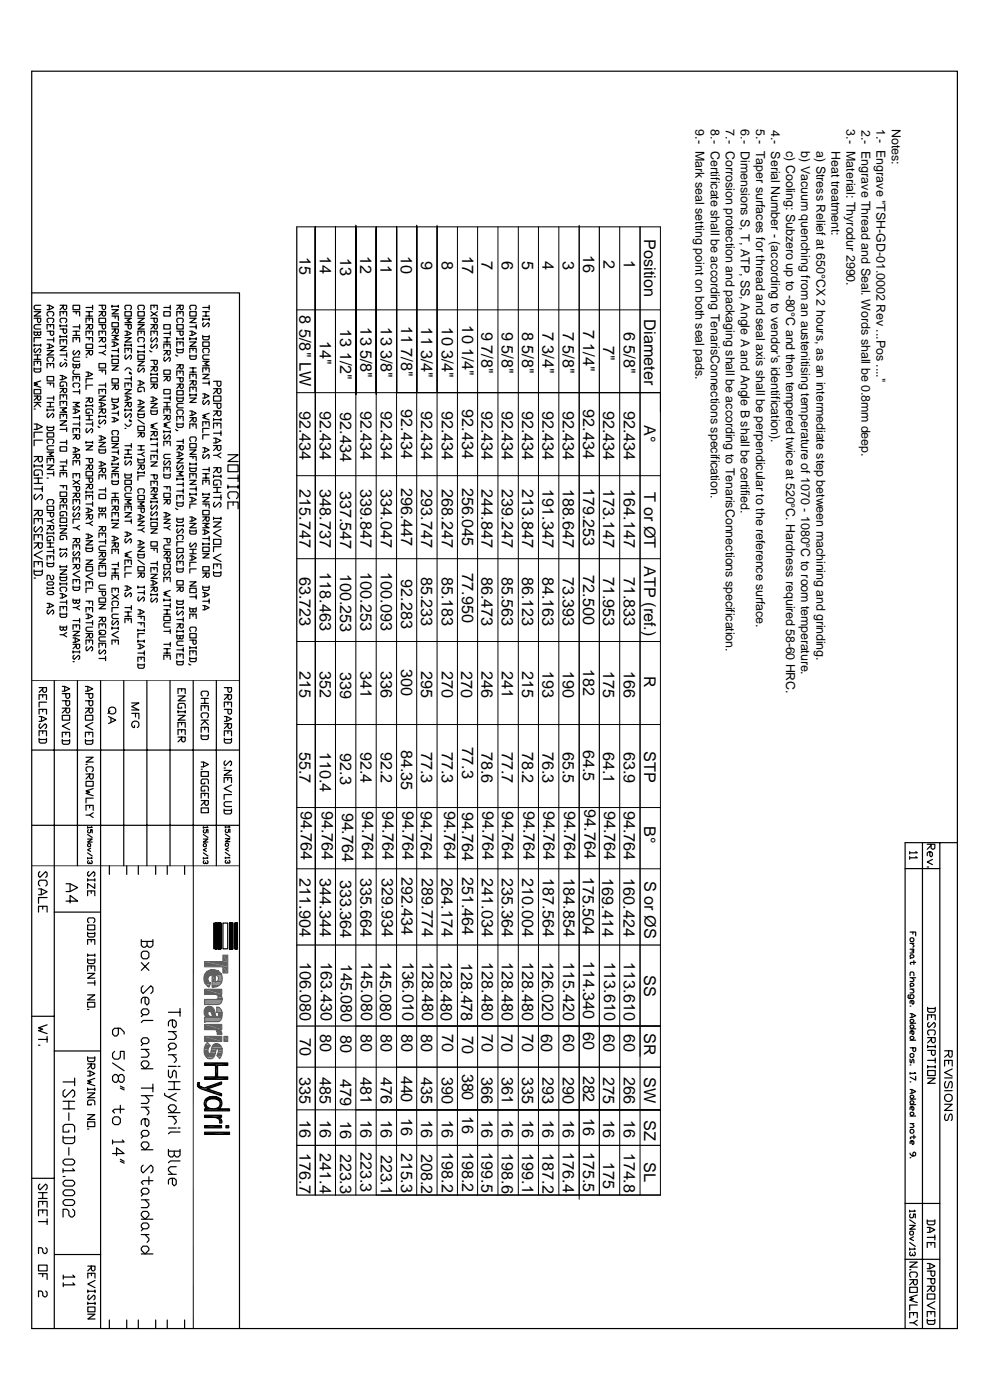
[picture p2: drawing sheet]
<svg xmlns="http://www.w3.org/2000/svg" width="210mm" height="297mm" viewBox="0 0 210 297" stroke-linecap="round" stroke-linejoin="round" font-family="sans-serif">
<defs><g id="words">
<g font-size="3.4">
<text x="136.6" y="50.7" transform="rotate(90 136.6 50.7)">Position</text>
<text x="63.5" y="54.6" transform="rotate(90 63.5 54.6)">15</text>
<text x="67.8" y="54.4" transform="rotate(90 67.8 54.4)">14</text>
<text x="72.1" y="54.7" transform="rotate(90 72.1 54.7)">13</text>
<text x="76.4" y="54.4" transform="rotate(90 76.4 54.4)">12</text>
<text x="80.7" y="54.4" transform="rotate(90 80.7 54.4)">11</text>
<text x="85" y="54.4" transform="rotate(90 85 54.4)">10</text>
<text x="89.4" y="55.3" transform="rotate(90 89.4 55.3)">9</text>
<text x="93.7" y="55.3" transform="rotate(90 93.7 55.3)">8</text>
<text x="98" y="54.3" transform="rotate(90 98 54.3)">17</text>
<text x="102.2" y="55.3" transform="rotate(90 102.2 55.3)">7</text>
<text x="106.5" y="55.3" transform="rotate(90 106.5 55.3)">6</text>
<text x="110.7" y="55.3" transform="rotate(90 110.7 55.3)">5</text>
<text x="115.1" y="55.3" transform="rotate(90 115.1 55.3)">4</text>
<text x="119.4" y="55.3" transform="rotate(90 119.4 55.3)">3</text>
<text x="123.7" y="54.2" transform="rotate(90 123.7 54.2)">16</text>
<text x="128" y="55.2" transform="rotate(90 128 55.2)">2</text>
<text x="132.3" y="55.2" transform="rotate(90 132.3 55.2)">1</text>
<text x="63.5" y="66.9" transform="rotate(90 63.5 66.9)">8</text>
<text x="63.5" y="69.8" transform="rotate(90 63.5 69.8)">5/8&quot; LW</text>
<text x="72.2" y="69.8" transform="rotate(90 72.2 69.8)">13</text>
<text x="76.5" y="69.5" transform="rotate(90 76.5 69.5)">13</text>
<text x="80.8" y="69.5" transform="rotate(90 80.8 69.5)">13</text>
<text x="85.1" y="69.1" transform="rotate(90 85.1 69.1)">11</text>
<text x="89.4" y="69.5" transform="rotate(90 89.4 69.5)">11</text>
<text x="93.7" y="69.5" transform="rotate(90 93.7 69.5)">10</text>
<text x="98" y="69" transform="rotate(90 98 69)">10</text>
<text x="102.2" y="70.4" transform="rotate(90 102.2 70.4)">9</text>
<text x="106.5" y="70.4" transform="rotate(90 106.5 70.4)">9</text>
<text x="110.7" y="70.4" transform="rotate(90 110.7 70.4)">8</text>
<text x="115.1" y="70.4" transform="rotate(90 115.1 70.4)">7</text>
<text x="119.4" y="70.4" transform="rotate(90 119.4 70.4)">7</text>
<text x="123.7" y="69.9" transform="rotate(90 123.7 69.9)">7</text>
<text x="132.3" y="70.4" transform="rotate(90 132.3 70.4)">6</text>
<text x="136.6" y="67.8" transform="rotate(90 136.6 67.8)">Diameter</text>
<text x="67.9" y="72.4" transform="rotate(90 67.9 72.4)">14&quot;</text>
<text x="72.2" y="74.6" transform="rotate(90 72.2 74.6)">1/2&quot;</text>
<text x="76.5" y="74.2" transform="rotate(90 76.5 74.2)">5/8&quot;</text>
<text x="80.8" y="74.2" transform="rotate(90 80.8 74.2)">3/8&quot;</text>
<text x="85.1" y="73.9" transform="rotate(90 85.1 73.9)">7/8&quot;</text>
<text x="89.4" y="74.2" transform="rotate(90 89.4 74.2)">3/4&quot;</text>
<text x="93.7" y="74.2" transform="rotate(90 93.7 74.2)">3/4&quot;</text>
<text x="98" y="73.8" transform="rotate(90 98 73.8)">1/4&quot;</text>
<text x="102.2" y="73.3" transform="rotate(90 102.2 73.3)">7/8&quot;</text>
<text x="106.5" y="73.3" transform="rotate(90 106.5 73.3)">5/8&quot;</text>
<text x="110.7" y="73.3" transform="rotate(90 110.7 73.3)">5/8&quot;</text>
<text x="115.1" y="73.3" transform="rotate(90 115.1 73.3)">3/4&quot;</text>
<text x="119.4" y="73.3" transform="rotate(90 119.4 73.3)">5/8&quot;</text>
<text x="123.7" y="72.8" transform="rotate(90 123.7 72.8)">1/4&quot;</text>
<text x="128" y="73.3" transform="rotate(90 128 73.3)">7&quot;</text>
<text x="132.3" y="73.3" transform="rotate(90 132.3 73.3)">5/8&quot;</text>
<text x="63.5" y="87.2" transform="rotate(90 63.5 87.2)">92.434</text>
<text x="67.9" y="87.2" transform="rotate(90 67.9 87.2)">92.434</text>
<text x="72.2" y="87.5" transform="rotate(90 72.2 87.5)">92.434</text>
<text x="76.5" y="87.2" transform="rotate(90 76.5 87.2)">92.434</text>
<text x="80.8" y="87.2" transform="rotate(90 80.8 87.2)">92.434</text>
<text x="85.1" y="86.8" transform="rotate(90 85.1 86.8)">92.434</text>
<text x="89.4" y="87.2" transform="rotate(90 89.4 87.2)">92.434</text>
<text x="93.7" y="87.2" transform="rotate(90 93.7 87.2)">92.434</text>
<text x="98" y="86.8" transform="rotate(90 98 86.8)">92.434</text>
<text x="102.2" y="87.2" transform="rotate(90 102.2 87.2)">92.434</text>
<text x="106.5" y="87.2" transform="rotate(90 106.5 87.2)">92.434</text>
<text x="110.7" y="87.2" transform="rotate(90 110.7 87.2)">92.434</text>
<text x="115.1" y="87.2" transform="rotate(90 115.1 87.2)">92.434</text>
<text x="119.4" y="87.2" transform="rotate(90 119.4 87.2)">92.434</text>
<text x="123.7" y="86.8" transform="rotate(90 123.7 86.8)">92.434</text>
<text x="128" y="87.2" transform="rotate(90 128 87.2)">92.434</text>
<text x="132.3" y="87.2" transform="rotate(90 132.3 87.2)">92.434</text>
<text x="136.6" y="90.2" transform="rotate(90 136.6 90.2)">A°</text>
<text x="63.5" y="103.8" transform="rotate(90 63.5 103.8)">215.747</text>
<text x="67.9" y="103.8" transform="rotate(90 67.9 103.8)">348.737</text>
<text x="72.2" y="104.1" transform="rotate(90 72.2 104.1)">337.547</text>
<text x="76.5" y="103.8" transform="rotate(90 76.5 103.8)">339.847</text>
<text x="80.8" y="103.8" transform="rotate(90 80.8 103.8)">334.047</text>
<text x="85.1" y="103.5" transform="rotate(90 85.1 103.5)">296.447</text>
<text x="89.4" y="103.8" transform="rotate(90 89.4 103.8)">293.747</text>
<text x="93.7" y="103.8" transform="rotate(90 93.7 103.8)">268.247</text>
<text x="98" y="103.5" transform="rotate(90 98 103.5)">256.045</text>
<text x="102.2" y="103.8" transform="rotate(90 102.2 103.8)">244.847</text>
<text x="106.5" y="103.8" transform="rotate(90 106.5 103.8)">239.247</text>
<text x="110.7" y="103.8" transform="rotate(90 110.7 103.8)">213.847</text>
<text x="115.1" y="103.8" transform="rotate(90 115.1 103.8)">191.347</text>
<text x="119.4" y="103.8" transform="rotate(90 119.4 103.8)">188.647</text>
<text x="123.7" y="103.5" transform="rotate(90 123.7 103.5)">179.253</text>
<text x="128" y="103.8" transform="rotate(90 128 103.8)">173.147</text>
<text x="132.3" y="103.8" transform="rotate(90 132.3 103.8)">164.147</text>
<text x="136.6" y="104.5" transform="rotate(90 136.6 104.5)">T or ØT</text>
<text x="63.5" y="122.4" transform="rotate(90 63.5 122.4)">63.723</text>
<text x="67.9" y="121.4" transform="rotate(90 67.9 121.4)">118.463</text>
<text x="72.2" y="121.7" transform="rotate(90 72.2 121.7)">100.253</text>
<text x="76.5" y="121.4" transform="rotate(90 76.5 121.4)">100.253</text>
<text x="80.8" y="121.4" transform="rotate(90 80.8 121.4)">100.093</text>
<text x="85.1" y="122.9" transform="rotate(90 85.1 122.9)">92.283</text>
<text x="89.4" y="122.4" transform="rotate(90 89.4 122.4)">85.233</text>
<text x="93.7" y="122.4" transform="rotate(90 93.7 122.4)">85.183</text>
<text x="98" y="121.6" transform="rotate(90 98 121.6)">77.950</text>
<text x="102.2" y="122.4" transform="rotate(90 102.2 122.4)">86.473</text>
<text x="106.5" y="122.4" transform="rotate(90 106.5 122.4)">85.563</text>
<text x="110.7" y="122.4" transform="rotate(90 110.7 122.4)">86.123</text>
<text x="115.1" y="122.4" transform="rotate(90 115.1 122.4)">84.163</text>
<text x="119.4" y="122.4" transform="rotate(90 119.4 122.4)">73.393</text>
<text x="123.7" y="122" transform="rotate(90 123.7 122)">72.500</text>
<text x="128" y="122.4" transform="rotate(90 128 122.4)">71.953</text>
<text x="132.3" y="122.4" transform="rotate(90 132.3 122.4)">71.833</text>
<text x="136.6" y="120.1" transform="rotate(90 136.6 120.1)">ATP (ref.)</text>
<text x="63.5" y="142.3" transform="rotate(90 63.5 142.3)">215</text>
<text x="67.9" y="142.3" transform="rotate(90 67.9 142.3)">352</text>
<text x="72.2" y="142.7" transform="rotate(90 72.2 142.7)">339</text>
<text x="76.5" y="142.3" transform="rotate(90 76.5 142.3)">341</text>
<text x="80.8" y="142.3" transform="rotate(90 80.8 142.3)">336</text>
<text x="85.1" y="142" transform="rotate(90 85.1 142)">300</text>
<text x="89.4" y="142.3" transform="rotate(90 89.4 142.3)">295</text>
<text x="93.7" y="142.3" transform="rotate(90 93.7 142.3)">270</text>
<text x="97.8" y="142.4" transform="rotate(90 97.8 142.4)">270</text>
<text x="102.2" y="142.3" transform="rotate(90 102.2 142.3)">246</text>
<text x="106.5" y="142.3" transform="rotate(90 106.5 142.3)">241</text>
<text x="110.7" y="142.3" transform="rotate(90 110.7 142.3)">215</text>
<text x="115.1" y="142.3" transform="rotate(90 115.1 142.3)">193</text>
<text x="119.4" y="142.3" transform="rotate(90 119.4 142.3)">190</text>
<text x="123.7" y="142" transform="rotate(90 123.7 142)">182</text>
<text x="128" y="142.3" transform="rotate(90 128 142.3)">175</text>
<text x="132.3" y="142.3" transform="rotate(90 132.3 142.3)">166</text>
<text x="136.6" y="143.5" transform="rotate(90 136.6 143.5)">R</text>
<text x="63.5" y="159.5" transform="rotate(90 63.5 159.5)">55.7</text>
<text x="67.9" y="159.5" transform="rotate(90 67.9 159.5)">110.4</text>
<text x="72.2" y="159.8" transform="rotate(90 72.2 159.8)">92.3</text>
<text x="76.5" y="159.5" transform="rotate(90 76.5 159.5)">92.4</text>
<text x="80.8" y="159.5" transform="rotate(90 80.8 159.5)">92.2</text>
<text x="85.1" y="159.1" transform="rotate(90 85.1 159.1)">84.35</text>
<text x="89.4" y="159.5" transform="rotate(90 89.4 159.5)">77.3</text>
<text x="93.7" y="159.5" transform="rotate(90 93.7 159.5)">77.3</text>
<text x="98" y="158.6" transform="rotate(90 98 158.6)">77.3</text>
<text x="102.2" y="159.5" transform="rotate(90 102.2 159.5)">78.6</text>
<text x="106.5" y="159.5" transform="rotate(90 106.5 159.5)">77.7</text>
<text x="110.7" y="159.5" transform="rotate(90 110.7 159.5)">78.2</text>
<text x="115.1" y="159.5" transform="rotate(90 115.1 159.5)">76.3</text>
<text x="119.4" y="159.5" transform="rotate(90 119.4 159.5)">65.5</text>
<text x="123.7" y="159.1" transform="rotate(90 123.7 159.1)">64.5</text>
<text x="128" y="159.5" transform="rotate(90 128 159.5)">64.1</text>
<text x="132.3" y="159.5" transform="rotate(90 132.3 159.5)">63.9</text>
<text x="136.6" y="159.4" transform="rotate(90 136.6 159.4)">STP</text>
<text x="63.8" y="172" transform="rotate(90 63.8 172)">94.764</text>
<text x="68.2" y="172" transform="rotate(90 68.2 172)">94.764</text>
<text x="72.6" y="172.4" transform="rotate(90 72.6 172.4)">94.764</text>
<text x="76.8" y="172" transform="rotate(90 76.8 172)">94.764</text>
<text x="81.1" y="172" transform="rotate(90 81.1 172)">94.764</text>
<text x="85.4" y="172" transform="rotate(90 85.4 172)">94.764</text>
<text x="89.3" y="172" transform="rotate(90 89.3 172)">94.764</text>
<text x="94.2" y="172" transform="rotate(90 94.2 172)">94.764</text>
<text x="98" y="172.2" transform="rotate(90 98 172.2)">94.764</text>
<text x="102.4" y="172" transform="rotate(90 102.4 172)">94.764</text>
<text x="106.5" y="172" transform="rotate(90 106.5 172)">94.764</text>
<text x="111" y="172" transform="rotate(90 111 172)">94.764</text>
<text x="115.3" y="172" transform="rotate(90 115.3 172)">94.764</text>
<text x="119.7" y="172" transform="rotate(90 119.7 172)">94.764</text>
<text x="124" y="171.7" transform="rotate(90 124 171.7)">94.764</text>
<text x="128.1" y="172" transform="rotate(90 128.1 172)">94.764</text>
<text x="132.3" y="172" transform="rotate(90 132.3 172)">94.764</text>
<text x="136.6" y="175.3" transform="rotate(90 136.6 175.3)">B°</text>
<text x="98" y="186" transform="rotate(90 98 186)">251.464</text>
<text x="63.5" y="186.3" transform="rotate(90 63.5 186.3)">211.904</text>
<text x="67.9" y="186.3" transform="rotate(90 67.9 186.3)">344.344</text>
<text x="72.2" y="186.7" transform="rotate(90 72.2 186.7)">333.364</text>
<text x="76.5" y="186.3" transform="rotate(90 76.5 186.3)">335.664</text>
<text x="81" y="186.3" transform="rotate(90 81 186.3)">329.934</text>
<text x="85.2" y="186" transform="rotate(90 85.2 186)">292.434</text>
<text x="89.5" y="186.3" transform="rotate(90 89.5 186.3)">289.774</text>
<text x="93.6" y="186.3" transform="rotate(90 93.6 186.3)">264.174</text>
<text x="102.2" y="186.3" transform="rotate(90 102.2 186.3)">241.034</text>
<text x="106.5" y="186.3" transform="rotate(90 106.5 186.3)">235.364</text>
<text x="110.7" y="186.3" transform="rotate(90 110.7 186.3)">210.004</text>
<text x="115.1" y="186.3" transform="rotate(90 115.1 186.3)">187.564</text>
<text x="119.5" y="186.3" transform="rotate(90 119.5 186.3)">184.854</text>
<text x="123.7" y="186" transform="rotate(90 123.7 186)">175.504</text>
<text x="127.8" y="186.3" transform="rotate(90 127.8 186.3)">169.414</text>
<text x="132.2" y="186.3" transform="rotate(90 132.2 186.3)">160.424</text>
<text x="136.7" y="186.9" transform="rotate(90 136.7 186.9)">S or ØS</text>
<text x="123.7" y="203.8" transform="rotate(90 123.7 203.8)">114.340</text>
<text x="63.6" y="204.2" transform="rotate(90 63.6 204.2)">106.080</text>
<text x="68" y="204.2" transform="rotate(90 68 204.2)">163.430</text>
<text x="72.3" y="204.5" transform="rotate(90 72.3 204.5)">145.080</text>
<text x="76.6" y="204.2" transform="rotate(90 76.6 204.2)">145.080</text>
<text x="80.6" y="204.2" transform="rotate(90 80.6 204.2)">145.080</text>
<text x="85.4" y="204.2" transform="rotate(90 85.4 204.2)">136.010</text>
<text x="89.6" y="204.2" transform="rotate(90 89.6 204.2)">128.480</text>
<text x="93.5" y="204.2" transform="rotate(90 93.5 204.2)">128.480</text>
<text x="97.8" y="204.3" transform="rotate(90 97.8 204.3)">128.478</text>
<text x="102.2" y="204.2" transform="rotate(90 102.2 204.2)">128.480</text>
<text x="106.5" y="204.2" transform="rotate(90 106.5 204.2)">128.480</text>
<text x="110.8" y="204.2" transform="rotate(90 110.8 204.2)">128.480</text>
<text x="115" y="204.2" transform="rotate(90 115 204.2)">126.020</text>
<text x="119.4" y="204.2" transform="rotate(90 119.4 204.2)">115.420</text>
<text x="128.2" y="204.2" transform="rotate(90 128.2 204.2)">113.610</text>
<text x="132.3" y="204.2" transform="rotate(90 132.3 204.2)">113.610</text>
<text x="136.6" y="206.9" transform="rotate(90 136.6 206.9)">SS</text>
<text x="63.6" y="220.2" transform="rotate(90 63.6 220.2)">70</text>
<text x="67.9" y="219.3" transform="rotate(90 67.9 219.3)">80</text>
<text x="72.2" y="219.7" transform="rotate(90 72.2 219.7)">80</text>
<text x="76.5" y="219.3" transform="rotate(90 76.5 219.3)">80</text>
<text x="80.8" y="219.3" transform="rotate(90 80.8 219.3)">80</text>
<text x="85.1" y="219.3" transform="rotate(90 85.1 219.3)">80</text>
<text x="89.3" y="219.3" transform="rotate(90 89.3 219.3)">80</text>
<text x="93.8" y="219.3" transform="rotate(90 93.8 219.3)">70</text>
<text x="98" y="219.9" transform="rotate(90 98 219.9)">70</text>
<text x="102.2" y="219.3" transform="rotate(90 102.2 219.3)">70</text>
<text x="106.4" y="219.3" transform="rotate(90 106.4 219.3)">70</text>
<text x="110.8" y="219.3" transform="rotate(90 110.8 219.3)">70</text>
<text x="114.8" y="219.3" transform="rotate(90 114.8 219.3)">60</text>
<text x="119.5" y="219.3" transform="rotate(90 119.5 219.3)">60</text>
<text x="123.7" y="219" transform="rotate(90 123.7 219)">60</text>
<text x="128" y="219.3" transform="rotate(90 128 219.3)">60</text>
<text x="132.3" y="219.3" transform="rotate(90 132.3 219.3)">60</text>
<text x="136.6" y="219.2" transform="rotate(90 136.6 219.2)">SR</text>
<text x="98" y="227.7" transform="rotate(90 98 227.7)">380</text>
<text x="63.5" y="228.5" transform="rotate(90 63.5 228.5)">335</text>
<text x="67.9" y="228.5" transform="rotate(90 67.9 228.5)">485</text>
<text x="72.2" y="228.8" transform="rotate(90 72.2 228.8)">479</text>
<text x="76.5" y="228.5" transform="rotate(90 76.5 228.5)">481</text>
<text x="80.8" y="228.5" transform="rotate(90 80.8 228.5)">476</text>
<text x="85.1" y="228.2" transform="rotate(90 85.1 228.2)">440</text>
<text x="89.4" y="228.5" transform="rotate(90 89.4 228.5)">435</text>
<text x="93.7" y="228.5" transform="rotate(90 93.7 228.5)">390</text>
<text x="102.2" y="228.5" transform="rotate(90 102.2 228.5)">366</text>
<text x="106.5" y="228.5" transform="rotate(90 106.5 228.5)">361</text>
<text x="110.7" y="228.5" transform="rotate(90 110.7 228.5)">335</text>
<text x="115.1" y="228.5" transform="rotate(90 115.1 228.5)">293</text>
<text x="119.4" y="228.5" transform="rotate(90 119.4 228.5)">290</text>
<text x="123.7" y="228.2" transform="rotate(90 123.7 228.2)">282</text>
<text x="128" y="228.5" transform="rotate(90 128 228.5)">275</text>
<text x="132.3" y="228.5" transform="rotate(90 132.3 228.5)">266</text>
<text x="136.6" y="228.5" transform="rotate(90 136.6 228.5)">SW</text>
<text x="63.5" y="237.6" transform="rotate(90 63.5 237.6)">16</text>
<text x="67.9" y="237.6" transform="rotate(90 67.9 237.6)">16</text>
<text x="72.2" y="237.9" transform="rotate(90 72.2 237.9)">16</text>
<text x="76.5" y="237.6" transform="rotate(90 76.5 237.6)">16</text>
<text x="80.8" y="237.6" transform="rotate(90 80.8 237.6)">16</text>
<text x="85.1" y="237.2" transform="rotate(90 85.1 237.2)">16</text>
<text x="89.4" y="237.6" transform="rotate(90 89.4 237.6)">16</text>
<text x="93.7" y="237.6" transform="rotate(90 93.7 237.6)">16</text>
<text x="98" y="236.8" transform="rotate(90 98 236.8)">16</text>
<text x="102.2" y="237.6" transform="rotate(90 102.2 237.6)">16</text>
<text x="106.5" y="237.6" transform="rotate(90 106.5 237.6)">16</text>
<text x="110.7" y="237.6" transform="rotate(90 110.7 237.6)">16</text>
<text x="115.1" y="237.6" transform="rotate(90 115.1 237.6)">16</text>
<text x="119.4" y="237.6" transform="rotate(90 119.4 237.6)">16</text>
<text x="123.7" y="237.2" transform="rotate(90 123.7 237.2)">16</text>
<text x="128" y="237.6" transform="rotate(90 128 237.6)">16</text>
<text x="132.3" y="237.6" transform="rotate(90 132.3 237.6)">16</text>
<text x="136.6" y="237.6" transform="rotate(90 136.6 237.6)">SZ</text>
<text x="63.5" y="244.7" transform="rotate(90 63.5 244.7)">176.7</text>
<text x="67.9" y="244.7" transform="rotate(90 67.9 244.7)">241.4</text>
<text x="72.2" y="244.7" transform="rotate(90 72.2 244.7)">223.3</text>
<text x="76.5" y="244.4" transform="rotate(90 76.5 244.4)">223.3</text>
<text x="80.8" y="244.9" transform="rotate(90 80.8 244.9)">223.1</text>
<text x="85.1" y="244.5" transform="rotate(90 85.1 244.5)">215.3</text>
<text x="89.4" y="244.8" transform="rotate(90 89.4 244.8)">208.2</text>
<text x="93.7" y="244.5" transform="rotate(90 93.7 244.5)">198.2</text>
<text x="98" y="244.3" transform="rotate(90 98 244.3)">198.2</text>
<text x="102.2" y="244.5" transform="rotate(90 102.2 244.5)">199.5</text>
<text x="106.5" y="244.7" transform="rotate(90 106.5 244.7)">198.6</text>
<text x="110.7" y="244.7" transform="rotate(90 110.7 244.7)">199.1</text>
<text x="115.1" y="244.7" transform="rotate(90 115.1 244.7)">187.2</text>
<text x="119.4" y="244.5" transform="rotate(90 119.4 244.5)">176.4</text>
<text x="123.7" y="244.4" transform="rotate(90 123.7 244.4)">175.5</text>
<text x="132.3" y="244.5" transform="rotate(90 132.3 244.5)">174.8</text>
<text x="128" y="246.6" transform="rotate(90 128 246.6)">175</text>
<text x="136.6" y="246.6" transform="rotate(90 136.6 246.6)">SL</text>
</g>
<g font-size="2.6">
<text x="147.5" y="27.5" transform="rotate(90 147.5 27.5)">9.- Mark seal setting point on both seal pads.</text>
<text x="150.7" y="27.5" transform="rotate(90 150.7 27.5)">8.- Certificate shall be according TenarisConnections specification.</text>
<text x="154" y="27.5" transform="rotate(90 154 27.5)">7.- Corrosion protection and packaging shall be according to TenarisConnections specification.</text>
<text x="157.1" y="27.5" transform="rotate(90 157.1 27.5)">6.- Dimensions S, T, ATP, SS, Angle A and Angle B shall be certified.</text>
<text x="160.4" y="27.5" transform="rotate(90 160.4 27.5)">5.- Taper surfaces for thread and seal axis shall be perpendicular to the reference surface.</text>
<text x="163.6" y="27.6" transform="rotate(90 163.6 27.6)">4.- Serial Number - (according to vendor's identification).</text>
<text x="179.5" y="27.5" transform="rotate(90 179.5 27.5)">3.- Material: Thyrodur 2990.</text>
<text x="182.8" y="27.5" transform="rotate(90 182.8 27.5)">2.- Engrave Thread and Seal. Words shall be 0.8mm deep.</text>
<text x="185.9" y="27.3" transform="rotate(90 185.9 27.3)">1.- Engrave &quot;TSH-GD-01.0002 Rev ...Pos ....&quot;</text>
<text x="189.1" y="27.4" transform="rotate(90 189.1 27.4)">Notes:</text>
<text x="166.8" y="32" transform="rotate(90 166.8 32)">c) Cooling: Subzero up to -80°C and then tempered twice at 520°C. Hardness required 58-60 HRC.</text>
<text x="170" y="32" transform="rotate(90 170 32)">b) Vacuum quenching from an austenitising temperature of 1070 - 1080°C to room temperature.</text>
<text x="173.2" y="32" transform="rotate(90 173.2 32)">a) Stress Relief at 650°CX 2 hours, as an intermediate step between machining and grinding.</text>
<text x="176.4" y="32" transform="rotate(90 176.4 32)">Heat treatment:</text>
</g>
</g></defs>
<g fill="none" stroke="#000" stroke-width=".25">
<path d="M6.7 62.1h44.1v219.7M7.2 66.1h1.4l-1.4 .9h1.4M7.2 67.5h1.4v.7l-.2 .2h-.2l-.2-.2v-.7M7.2 70.3v.6l.3 .3 .5-.3v-.4M7.2 77.6v-.9h1.4v.9M7.2 78.1v.6l.3 .2h.9l.2-.2v-.6M7.2 73.2h1.4M7.2 75.3h1.4M7.2 70.5h1.4M7.2 73v.5M7.2 76.2h1.4M7.2 78.3h1.4"/>
<path d="M7.5 73.9l-.3 .3v.4l.3 .2 .9-.9 .2 .3v.4l-.2 .2M8 75.3v.9M8 76.7v.4M8.6 64.8h-1.1l-.3 .2v.4l.3 .3h1.1M8.6 68.9h-1.1l-.3 .2v.5l.3 .2h1.1M8.6 70.3v.6l-.2 .3-.4-.3M8.6 71.6h-1.4v1M8.6 73v.5M10 79.9h1.4v.9h-1.4zM10 64.8h.5l.9 .4-.9 .5h-.5M10 69.8v-.9h1.4v.9M10 70.3h1.4v.6l-.3 .3-.4-.3v-.6"/>
<path d="M10 73h.5l.9 .5-.9 .4h-.5M10 74.4h1.4l-1.4 .9h1.4M10 78.1v-1h1.4v1M10 72.1h1.4M10.2 67l-.2-.2v-.4l.2-.3h.9l.3 .3v.4l-.3 .2M10.2 68.4l-.2-.2v-.5l.2-.2h.9l.3 .2v.5l-.3 .2M10.2 76.7l-.2-.3v-.4l.2-.2h.9l.3 .2v.4l-.3 .3M10.5 64.8v.9M10.5 73v.9M10.7 68.9v.4M10.7 77.1v.5M11.4 71.6v1"/>
<path d="M12.7 64.8h1.4v.6l-.2 .3-.5-.3v-.6M12.7 67v-.9h1.4v.9M12.7 69.8h1.4v.7l-.2 .2-.5-.2v-.7M12.7 73v-.9h1.4v.9M12.7 73.5h1.4l-1.4 .9h1.4M12.7 79.7h.5l.9 .4-.9 .5h-.5M12.7 71.4h1.4M12.7 68.9v.4M12.7 71.2v.4M12.7 69.1h1.4M12.7 75.3h1.4M13 68.4l-.3-.2v-.5l.3-.2h.9l.2 .2v.5l-.2 .2"/>
<path d="M13 76.9l-.3 .2v.5l.3 .2 .9-.9 .2 .2v.5l-.2 .2M13.2 79.7v.9M13.4 65l-.7 .7M13.4 66.1v.5M13.4 72.1v.5M13.7 76.2l.4 .2M14.1 68.9v.4M14.1 71.2v.4M14.1 74.8v1M15.5 64.8h1.4v.9h-1.4zM15.5 66.1h1.4v.9M15.5 72.6v-1h1.4v1"/>
<path d="M15.5 77.1v.7l.2 .3h.3l.2-.3v-.4M15.5 69.3h1.4M15.5 70.3h1.4M15.5 71.2h1.4M15.5 77.4h1.4M15.7 74.4l-.2 .2v.4l.2 .3 .9-.9 .3 .2v.4l-.3 .3M15.7 78.5l-.2 .2v.5l.2 .2h1.2M16.2 66.1v.5M16.2 70.3v.9M16.2 71.6v.5M16.2 79.9v.4M16.9 75.8h-1.2l-.2 .2v.4l.2 .3h1.2"/>
<path d="M16.9 77.1v.7l-.3 .3-.4-.3M16.9 68.9v.9M18.2 73h1.4v.9h-1.4zM18.2 68.4v-.9h1.4v.9M18.2 68.9h1.4v.7l-.2 .2-.5-.2v-.7M18.2 71.2v-.9h1.4v.9M18.2 71.6h1.4v1M18.2 74.4h1.4v.6l-.2 .3-.5-.3v-.6M18.2 78.9h.5l.9 .5-.9 .5h-.5M18.2 65.2h1.4M18.2 66.1h1.4M18.2 67h1.4"/>
<path d="M18.2 75.8h.3M18.7 78.9v1M18.9 69.1l-.7 .7M18.9 74.6l-.7 .7M18.9 66.1v.9M18.9 67.5v.5M18.9 70.3v.4M18.9 71.6v.5M19.6 64.8v.9M21 67.5h1.4v.9h-1.4zM21 77.1h1.4v1h-1.4zM21 64.8h1.4v.6l-.3 .3-.4-.3v-.6"/>
<path d="M21 66.1h1.4v.7l-.3 .2-.4-.2v-.7M21 68.9h1.4v.7l-.3 .2-.4-.2v-.7M21 71.2v-.9h1.4v.9M21 71.6h1.4v.7l-.3 .3-.4-.3v-.7M21 78.5h1.4v.9M21 73.5h1.4M21.7 66.4l-.7 .6M21.7 70.3v.4M21.7 78.5v.4M21.7 71.9l-.7 .7M21.7 74.8l.7 .5M22.4 74.4l-.7 .4h-.7"/>
<path d="M22.4 73v.9M23.7 68.4h1.4v.9h-1.4zM23.7 76.2h1.4v.9h-1.4zM23.7 65.7h1.4l-1.4 .9h1.4M23.7 67h1.4v1M23.7 69.8h1.4v.7l-.2 .2-.5-.2v-.7M23.7 71.2h1.4l-.9 .4 .9 .5h-1.4M23.7 72.6h.5l.9 .4-.9 .5h-.5M23.7 77.6h1.4l-1.4 .9h1.4M23.7 75.5h1.4M23.7 65h1.4M23.7 64.8v.4"/>
<path d="M23.7 75.3v.5M23.7 74.4h1.4M24.2 72.6v.9M24.4 67v.5M24.4 70l-.7 .7M25.1 64.8v.4M25.1 73.9v.9M25.1 75.3v.5M26.5 66.1h1.4v.9h-1.4zM26.5 67.5h1.4l-.9 .5 .9 .4h-1.4M26.5 68.9h1.4v.7l-.3 .2-.4-.2v-.7M26.5 70.3h.5l.9 .4-.9 .5h-.5"/>
<path d="M26.5 71.6h1.4l-1.4 1h1.4M26.5 74.8v-.9h1.4v.9M26.5 78.5l.5-.4h.4l.5 .4M26.5 73.2h1.4M26.5 73v.5M26.7 65.7l-.2-.3v-.4l.2-.2h.9l.3 .2v.4l-.3 .3M26.7 75.3l-.2 .2v.5l.2 .2 .9-.9 .3 .2v.5l-.3 .2M27 70.3v.9M27.2 73.9v.5M27.4 78.9l.5 .3M27.4 79.2l.5 .2M27.9 73v.5"/>
<path d="M27.9 79.9v.9M29.3 66.1h1.3v.9h-1.3zM29.3 75.3h1.3v.9h-1.3zM29.3 67.5h1.3l-1.3 .9h1.3M29.3 68.9h1.3l-1.3 .9h1.3M29.3 71.2v-.9h1.3v.9M29.3 76.7h1.3l-1.3 .9h1.3M29.3 74.4v.4M29.3 73.5h1.3M29.3 74.6h1.3M29.5 65.7l-.2-.3v-.4l.2-.2h.9l.2 .2v.4l-.2 .3M29.5 72.6l-.2-.3v-.4l.2-.3h.9l.2 .3v.4l-.2 .3"/>
<path d="M29.5 78.1l-.2 .2v.4l.2 .2 .9-.8 .2 .2v.4l-.2 .2M29.9 70.3v.4M30.6 73v.9M30.6 74.4v.4M31.8 74.4l.4 .2M32 65.7v-.9h1.4v.9M32 67.5h1.4v.7l-.3 .2h-.2l-.2-.2v-.7M32 68.9h1.4v.7l-.3 .2-.4-.2v-.7M32 71.2v-.9h1.4v.9M32 76.4h1.4v.7l-.3 .3h-.2l-.2-.3v-.7M32 77.8h1.4v.7l-.3 .2-.4-.2v-.7M32 79.2v.5"/>
<path d="M32 66.1l1.4 .9M32 79.4h1.4M32.2 71.6l-.2 .3v.4l.2 .3 .9-1 .3 .3v.4l-.3 .3M32.2 73l-.2 .2v.5l.2 .2 .9-.9 .3 .2v.5l-.3 .2M32.7 64.8v.4M32.7 70.3v.4M32.7 69.1l-.7 .7M32.7 78.1l-.7 .6M33.4 66.1l-1.4 .9M33.4 79.2v.5M34.8 66.1h1.3v.9h-1.3zM34.8 68.9h1.3v.9h-1.3z"/>
<path d="M34.8 78.5h1.3v.9h-1.3zM34.8 73.9v-.9h1.3v.9M34.8 74.4h1.3v.6l-.2 .3h-.3l-.2-.3v-.6M34.8 79.9h1.3v.7l-.2 .2h-.3l-.2-.2v-.7M34.8 65.2h1.3M34.8 70.7h1.3M34.8 71.6h1.3M34.8 72.6h1.3M35 75.8l-.2 .2v.4l.2 .3 .9-.9 .2 .2v.4l-.2 .3M35.4 71.6v1M35.4 73v.5M35.4 74.6l-.6 .7"/>
<path d="M36.1 64.8v.9M36.1 70.3v.9M37.3 75.3l.4 .2M37.5 68.9h1.4v.9h-1.4zM37.5 64.8h1.4v.6l-.2 .3h-.3l-.2-.3v-.6M37.5 67v-.9h1.4v.9M37.5 70.3h1.4v.6l-.2 .3-.5-.3v-.6M37.5 73.5v-.9h1.4v.9M37.5 73.9v.7l.2 .2h1l.2-.2v-.7M37.5 77.4h1.4v.7l-.2 .2-.5-.2v-.7M37.5 79.7v-1h1.4v1M37.5 71.9h1.4"/>
<path d="M37.5 71.6v.5M37.5 74.2h1.4M37.7 68.4l-.2-.2v-.5l.2-.2h1l.2 .2v.5l-.2 .2M38.2 65l-.7 .7M38.2 66.1v.5M38.2 72.6v.4M38.2 78.7v.5M38.2 77.6l-.7 .7M38.9 71.6v.5M40.3 66.1h1.3v.9h-1.3zM40.3 67.5h1.3l-1.3 .9h1.3M40.3 70.3h.4l.9 .4-.9 .5h-.4"/>
<path d="M40.3 72.6h1.3l-1.3 .9h1.3M40.3 74.8v-.9h1.3v.9M40.3 75.3v.7l.2 .2h.9l.2-.2v-.7M40.3 69.3h1.3M40.3 71.9h1.3M40.3 71.6v.5M40.3 75.5h1.3M40.3 78.1h1.3M40.3 78.9h1.3M40.5 65.7l-.2-.3v-.4l.2-.2h.9l.2 .2v.4l-.2 .3M40.7 70.3v.9M40.9 73.9v.5"/>
<path d="M40.9 78.1v.8M40.9 79.4v.5M41.6 68.9v.9M41.6 71.6v.5M43 72.6h1.4v.9h-1.4zM43 71.2v.7l.2 .2h1l.2-.2v-.7M43 76.7h1.4l-1 .4 1 .5h-1.4M43 78.9v-.8h1.4v.8M43 79.4h1.4l-1.4 .9h1.4M43 65.2h1.4M43 66.1h1.4M43 67h1.4"/>
<path d="M43 67.7h1.4M43 67.5v.5M43 71.4h1.4M43.2 68.4l-.2 .3v.4l.2 .2 1-.9 .2 .3v.4l-.2 .2M43.2 74.8l-.2-.2v-.4l.2-.3h1l.2 .3v.4l-.2 .2M43.7 66.1v.9M43.7 78.1v.4M44.4 75.3h-1.2l-.2 .2v.5l.2 .2h1.2M44.4 64.8v.9M44.4 67.5v.5M7.2 82.6h1.4v1h-1.4zM7.2 84h1.4v.7l-.2 .2-.4-.2v-.7"/>
<path d="M7.2 90h.6l1.2 .5-1.2 .6h-.6M7.2 96.9h1.8v.8l-.3 .3h-.3l-.3-.3v-.8M7.2 85.4h1.4M7.2 98.5v.6M7.2 86.8h.3M7.2 98.8h1.8M7.8 90v1.1M8 85.4v.2l.6 .7M8 85.6l-.8 .7M8 84.2l-.8 .7M8.1 97.1l-.9 .9M8.6 80.8l-1.4 .5 .8 .2-.8 .2 1.4 .5"/>
<path d="M9 91.7h-1.8v1.1M9 93.4h-1.8v1.2M9 98.5v.6M10 91.8h1.4v.9h-1.4zM10 81.3h1.4v.9M10 90.4v.7l.2 .2h.9l.3-.2v-.7M10 95.9h1.4l-.9 .5 .9 .5h-1.4M10 98.2v-.9h1.4v.9M10 98.7h1.4l-1.4 .9h1.4M10 86.8v.4M10 84.4h1.4M10 85.4h1.4"/>
<path d="M10 86.3h1.4M10 87h1.4M10 90.7h1.4M10.2 87.7l-.2 .2v.4l.2 .3 .9-.9 .3 .2v.4l-.3 .3M10.2 94.1l-.2-.3v-.4l.2-.2h.9l.3 .2v.4l-.3 .3M10.7 81.3v.4M10.7 85.4v.9M10.7 97.3v.4M11.4 94.6h-1.2l-.2 .2v.4l.2 .3h1.2M11.4 84v.9M11.4 86.8v.4M12.7 94.8h1.4v.9h-1.4z"/>
<path d="M12.7 82.4h1.4v.7l-.2 .2-.5-.2v-.7M12.7 84.7v-.9h1.4v.9M12.7 86.1v-.9h1.4v.9M12.7 86.5h1.4l-.9 .5 .9 .5h-1.4M12.7 88.8v-.9h1.4v.9M12.7 89.3h1.4l-1.4 .9h1.4M12.7 93.8h1.4M12.7 91.1h1.4M12.7 98h1.4M12.7 98.9h1.4M12.7 99.8h1.4M13.4 81.7v.3h-.7v-.7l.3-.3h.9l.2 .3v.7"/>
<path d="M13.4 83.8v.4M13.4 85.2v.4M13.4 87.9v.4M13.4 98.9v.9M13.4 82.6l-.7 .7M14.1 90.7v.9M14.1 93.4v.9M14.1 97.5v1M15.5 80.8v-.9h1.4v.9M15.5 85.4h1.4l-.9 .4 .9 .5h-1.4M15.5 86.8h.5l.9 .4-.9 .5h-.5M15.5 91.8v-.9h1.4v.9"/>
<path d="M15.5 92.2h1.4v.8l-.3 .2-.4-.2v-.8M15.5 95h.5l.9 .5-.9 .4h-.5M15.5 96.4h1.4v.7l-.3 .2-.4-.2v-.7M15.5 98.7v-1h1.4v1M15.5 90h1.4M15.5 83.1h1.4M15.5 88.6h1.4M15.7 82.2l-.2-.2v-.5l.2-.2h.9l.3 .2v.5l-.3 .2M16 86.8v.9M16 95v.9M16.2 92.5l-.7 .7M16.2 90.9v.4"/>
<path d="M16.2 97.7v.5M16.2 96.6l-.7 .7M16.9 82.6v1M16.9 88.1v1M16.9 89.5v.9M18.2 84.4h1.4v.8l-.2 .2-.5-.2v-.8M18.2 94.6h1.4l-1.4 .9h1.4M18.2 97.3h1.4v.7l-.2 .2-.5-.2v-.7M18.2 98.7h1.4v.6l-.2 .3-.5-.3v-.6M18.2 90h1.4M18.2 85.8v.5M18.2 93.6v.5"/>
<path d="M18.2 86.1h1.4M18.2 88.1h1.4M18.2 89.1h1.4M18.2 93.8h1.4M18.5 90.9l-.3 .2v.5l.3 .2 .9-.9 .2 .2v.5l-.2 .2M18.9 87.5v.2h-.7v-.7l.3-.2h.9l.2 .2v.7M18.9 88.1v1M18.9 84.7l-.7 .7M18.9 98.9l-.7 .7M19.6 80.3h-1.4v1M19.6 81.7h-1.4v.9M19.6 85.8v.5"/>
<path d="M19.6 89.5v.9M19.6 93.6v.5M20.8 90.4l.2 .3h.2M21 83.6v-1h1.4v1M21 84h1.4l-1.4 .9h1.4M21 85.4h.5l.9 .4-.9 .5h-.5M21 86.8h1.4v.7l-.3 .2-.4-.2v-.7M21 92.5h.5l.9 .5-.9 .4h-.5M21 93.8h1.4l-1.4 1h1.4M21 95.2v.7l.2 .2h.9l.3-.2v-.7M21 98h.5l.9 .5-.9 .4h-.5M21 99.3h1.4v.7l-.3 .3-.4-.3v-.7"/>
<path d="M21 95.5h1.4M21 88.1v.5M21 81.7h1.4M21 88.3h1.4M21.2 89.1l-.2 .2v.4l.2 .3 .9-.9 .3 .2v.4l-.3 .3M21.5 85.4v.9M21.5 92.5v.9M21.5 98v.9M21.7 82.6v.5M21.7 87l-.7 .7M21.7 99.6l-.7 .7M22.4 81.3v.9"/>
<path d="M22.4 88.1v.5M23.7 80.3h1.4v1h-1.4zM23.7 92.7h1.4v.9h-1.4zM23.7 81.7h1.4v.7l-.2 .2-.5-.2v-.7M23.7 84.4v.8l.3 .2h.9l.2-.2v-.8M23.7 85.8h.5l.9 .5-.9 .5h-.5M23.7 88.6h.5l.9 .5-.9 .4h-.5M23.7 94.1h1.4l-1.4 .9h1.4M23.7 96.9h.5l.9 .4-.9 .4h-.5M23.7 99.1h1.4l-1.4 .9h1.4M23.7 98.5h1.4M23.7 98.2v.5"/>
<path d="M23.7 84.7h1.4M23.7 87.7h1.4M23.7 95.9h1.4M24 92.2l-.3-.2v-.4l.3-.3h.9l.2 .3v.4l-.2 .2M24.2 85.8v1M24.2 88.6v.9M24.2 96.9v.8M24.4 82l-.7 .6M25.1 87.2v.9M25.1 95.5v.9M25.1 98.2v.5M26.5 82.2v-.9h1.4v.9"/>
<path d="M26.5 82.6h1.4l-1.4 1h1.4M26.5 84h.5l.9 .4-.9 .5h-.5M26.5 85.4h1.4v.7l-.3 .2-.4-.2v-.7M26.5 90l.5 .4h.4l.5-.4M26.5 94.6h1.4M26.5 95.5h1.4M26.5 86.8v.4M26.5 96.9v.4M26.5 80.3h1.4M26.5 87h1.4M26.5 90.9h.2M26.5 96.4h1.4"/>
<path d="M26.5 97.1h1.4M26.7 87.7l-.2 .2v.4l.2 .3 .9-.9 .3 .2v.4l-.3 .3M26.7 97.7l-.2 .3v.5l.2 .2 .9-1 .3 .3v.5l-.3 .2M27 84v.9M27.2 81.3v.4M27.2 95.5v.9M27.2 85.6l-.7 .7M27.4 89.1l.5 .2M27.4 89.3l.5 .2M27.9 86.8v.4M27.9 94.1v.9M27.9 96.9v.4"/>
<path d="M29.3 90.4h1.3v.9h-1.3zM29.3 80.8h.4l.9 .5-.9 .4h-.4M29.3 84.9h.4l.9 .5-.9 .4h-.4M29.3 86.3h1.3l-1.3 .9h1.3M29.3 87.7v.6l.2 .3h.9l.2-.3v-.6M29.3 91.8h1.3v.7l-.2 .2-.5-.2v-.7M29.3 97.3v.7l.2 .2h.9l.2-.2v-.7M29.3 98.7h1.3v.6l-.2 .3-.5-.3v-.6M29.3 87.9h1.3M29.3 89.1l1.3 .9M29.3 94.6h1.3M29.3 95.5h1.3"/>
<path d="M29.3 97.5h1.3M29.7 80.8v.9M29.7 84.9v.9M29.9 82.9v.2h-.6v-.7l.2-.2h.9l.2 .2v.7M29.9 92l-.6 .7M29.9 94.6v.9M29.9 96.4l.7 .5M29.9 98.9l-.6 .7M30.6 95.9l-.7 .5h-.6M32 80.1h1.4v.9h-1.4zM32 81.5h1.4v.7l-.3 .2h-.2l-.2-.2v-.7M32 84.2h.5l.9 .5-.9 .5h-.5"/>
<path d="M32 85.6h1.4l-1.4 .9h1.4M32 87v.7l.2 .2h.9l.3-.2v-.7M32 91.6h1.4v.6l-.3 .3h-.2l-.2-.3v-.6M32 97.5v-.9h1.4v.9M32 98h1.4l-1.4 .9h1.4M32 93v.4M32 87.2h1.4M32 93.2h1.4M32 94.3h1.4M32 95.7h1.4M32.5 84.2v1M32.7 96.6v.5"/>
<path d="M32.7 81.7l-.7 .7M32.7 91.8l-.7 .7M33.4 89.7l-1.4 .5 .7 .2-.7 .3 1.4 .4M33.4 93v.4M33.4 93.8v1M33.4 95.2v.9M34.8 82.6h1.3v1h-1.3zM34.8 87.7v-.9h1.3v.9M34.8 88.1h1.3v.7l-.2 .3h-.3l-.2-.3v-.7M34.8 94.6v-1h1.3v1M34.8 84.4h1.3M34.8 91.3v.5"/>
<path d="M34.8 85.4h1.3M34.8 86.3h1.3M34.8 91.6h1.3M35 92.2l-.2 .3v.5l.2 .2 .9-1 .2 .3v.5l-.2 .2M35 97.7l-.2 .3v.5l.2 .2 .9-1 .2 .3v.5l-.2 .2M35.4 85.4v.9M35.4 86.8v.4M35.4 93.6v.5M35.4 99.1v.5M35.4 80.1l-.6 .7M35.4 88.3l-.6 .8M36.1 89.5l-1.3 .5 .6 .2-.6 .2 1.3 .5"/>
<path d="M36.1 96.4h-1.1l-.2 .2v.5l.2 .2h1.1M36.1 84v.9M36.1 91.3v.5M37.3 91.1l.4 .2M37.5 82.9h1.4v.9h-1.4zM37.5 80.1h1.4v.7l-.2 .2-.5-.2v-.7M37.5 81.5h1.4v.7l-.2 .2h-.3l-.2-.2v-.7M37.5 84.2v.7l.2 .3h1l.2-.3v-.7M37.5 89.3v-1h1.4v1M37.5 89.7v.7l.2 .3h1l.2-.3v-.7M37.5 94.6h1.4v.6l-.2 .3-.5-.3v-.6M37.5 95.9h.5l.9 .5-.9 .5h-.5"/>
<path d="M37.5 97.3h1.4l-1.4 .9h1.4M37.5 84.4h1.4M37.5 90h1.4M37.5 93.6h1.4M37.7 87.9l-.2-.2v-.5l.2-.2h1l.2 .2v.5l-.2 .2M37.7 98.7l-.2 .2v.4l.2 .3 1-.9 .2 .2v.4l-.2 .3M38 95.9v1M38.2 88.3v.5M38.2 81.7l-.7 .7M38.2 94.8l-.7 .7M38.9 85.6h-1.2l-.2 .2v.5l.2 .2h1.2M38.9 93.2v.9"/>
<path d="M40.3 94.1h1.3v.9h-1.3zM40.3 80.3v-.9h1.3v.9M40.3 80.8h1.3v.7l-.2 .2-.5-.2v-.7M40.3 83.1v-.9h1.3v.9M40.3 84.4h1.3l-1.3 1h1.3M40.3 87.2h.4l.9 .5-.9 .4h-.4M40.3 88.6h1.3v.7l-.2 .2-.5-.2v-.7M40.3 90.9v-.9h1.3v.9M40.3 95.5h1.3l-1.3 .9h1.3M40.3 96.9h1.3v.8M40.3 99.1v.7l.2 .2h.9l.2-.2v-.7M40.3 83.6v.4"/>
<path d="M40.3 98.2v.5M40.3 83.8h1.3M40.3 98.5h1.3M40.3 99.3h1.3M40.5 93.6l-.2-.2v-.4l.2-.3h.9l.2 .3v.4l-.2 .2M40.7 87.2v.9M40.9 82.2v.4M40.9 90v.4M40.9 96.9v.4M40.9 81l-.6 .7M40.9 88.8l-.6 .7M41.6 83.6v.4"/>
<path d="M41.6 98.2v.5M43 83.6h.4l1 .4-1 .4h-.4M43 90.4v-.9h1.4v.9M43 95h.4l1 .5-1 .4h-.4M43 81.3h1.4M43 99.6h1.4M43.2 84.9l-.2 .3v.4l.2 .2 1-.9 .2 .3v.4l-.2 .2M43.2 96.4l-.2 .2v.5l.2 .2 1-.9 .2 .2v.5l-.2 .2M43.4 83.6v.8M43.4 95v.9M43.7 89.5v.5M44.4 87.7l-1.4 .4 .7 .2-.7 .3 1.4 .5"/>
<path d="M44.4 90.9h-1.4v.9M44.4 92.2h-1.4v1M44.4 80.8v.9M44.4 99.1v.9M45.3 84h1.6v1.1h-1.6zM45.3 80.9h1.6v.8l-.3 .3h-.3l-.2-.3v-.8M45.3 82.5h1.6v.8l-.3 .2h-.3l-.2-.2v-.8M45.3 85.6h1.6v.8l-.3 .2h-.3l-.2-.2v-.8M45.3 87.2h1.6v.8l-.3 .2h-.3l-.2-.2v-.8M45.3 90.8v-1h1.6v1M45.3 93h.5l1.1 .5-1.1 .5h-.5M45.3 94.5h1.6v.8l-.3 .3h-.3l-.2-.3v-.8"/>
<path d="M45.3 99.2h1.6v.8l-.3 .3h-.3l-.2-.3v-.8M45.3 89h1.6M45.3 88.8v.5M45.3 91.9h1.6M45.8 93v1M46.1 82.7l-.8 .8M46.1 87.5l-.8 .7M46.1 89.8v.5M46.1 94.8l-.8 .8M46.1 96.6l.8 .5M46.1 99.5l-.8 .8M46.9 96.1l-.8 .5h-.8"/>
<path d="M46.9 88.8v.5M46.9 91.4v1M48.3 98.6h2.2v1.5h-2.2zM48.3 96.5h2.2l-2.2 1.4h2.2M7.2 108.3h1.8v.9l-.3 .2h-.3l-.3-.2v-.9M7.2 111.2v-1.2h1.8v1.2M7.2 114.6v-1.2h1.8v1.2M7.2 115.2h1.8v.8l-.3 .3h-.3l-.3-.3v-.8M7.2 101.4h1.8M7.2 103.7h1.8M7.2 102.6h1.8M7.5 104.9l-.3 .2v.6l.3 .3 1.2-1.1 .3 .2v.6l-.3 .3"/>
<path d="M7.5 111.7l-.3 .3v.6l.3 .3 1.2-1.2 .3 .3v.6l-.3 .3M8.1 100.6v.2h-.9v-.8l.3-.3h1.2l.3 .3v.8M8.1 101.4v1.2M8.1 110v.6M8.1 113.4v.6M8.1 119.2v.6M8.1 108.6l-.9 .8M8.1 115.4l-.9 .9M9 116.9l-1.8 .9 1.8 .8M9 103.2v1.1M10 107.4h1.4v.9h-1.4zM10 108.7h1.4v.7l-.3 .3-.4-.3v-.7"/>
<path d="M10 111.5h1.4v.7l-.3 .2-.4-.2v-.7M10 118.8v-.9h1.4v.9M10 119.3v.7l.2 .2h.9l.3-.2v-.7M10 112.9v.4M10 101.4h.2M10 100.5h1.4M10 119.5h1.4M10 113.1h1.4M10 115.2h1.4M10 116.1h1.4M10 117h1.4M10.2 106.9l-.2-.2v-.5l.2-.2h.9l.3 .2v.5l-.3 .2"/>
<path d="M10.7 114.5v.2h-.7v-.7l.2-.2h.9l.3 .2v.7M10.7 115.2v.9M10.7 117.9v.5M10.7 110.6l.7 .4M10.7 111.7l-.7 .7M11.4 110.1l-.7 .5h-.7M11.4 100v1M11.4 112.9v.4M11.4 116.5v1M12.7 104.4h1.4v.9h-1.4zM12.7 109.9h1.4v.9h-1.4zM12.7 101.2v-.9h1.4v.9"/>
<path d="M12.7 103h1.4v.9M12.7 105.8h1.4v.7l-.2 .2-.5-.2v-.7M12.7 108.1v-1h1.4v1M12.7 112.2h1.4l-1.4 .9h1.4M12.7 116.5h1.4M12.7 111.5h1.4M12.7 111.3v.4M12.7 116.3v.5M12.7 120v.4M13 117.2l-.3 .3v.4l.3 .2 .9-.9 .2 .3v.4l-.2 .2M13.4 109.2v.2h-.7v-.7l.3-.2h.9l.2 .2v.7M13.4 114.3v.2h-.7v-.7l.3-.2h.9l.2 .2v.7"/>
<path d="M13.4 100.3v.4M13.4 103v.5M13.4 107.1v.5M13.4 106l-.7 .7M14.1 111.3v.4M14.1 116.3v.5M14.1 120v.4M15.5 101.4v-.9h1.4v.9M15.5 103.2h1.4v.7l-.3 .3-.4-.3v-.7M15.5 104.6h1.4v.7l-.3 .2-.4-.2v-.7M15.5 106.9v-.9h1.4v.9M15.5 114.3h1.4v.6l-.3 .3-.4-.3v-.6"/>
<path d="M15.5 116.5v-.9h1.4v.9M15.5 119.3v-.9h1.4v.9M15.5 119.8h1.4v.6l-.3 .3-.4-.3v-.6M15.5 101.9l1.4 .9M15.7 107.4l-.2 .2v.5l.2 .2 .9-.9 .3 .2v.5l-.3 .2M15.7 108.7l-.2 .3v.4l.2 .3 .9-1 .3 .3v.4l-.3 .3M15.7 117l-.2 .2v.5l.2 .2 .9-.9 .3 .2v.5l-.3 .2M16.2 100.5v.5M16.2 106v.5M16.2 115.6v.5M16.2 118.4v.4M16.2 104.9l-.7 .6"/>
<path d="M16.2 112l.7 .4M16.2 114.5l-.7 .7M16.2 120l-.7 .7M16.9 110.1h-1.4v.9M16.9 111.5l-.7 .5h-.7M16.9 101.9l-1.4 .9M18.2 100h1.4v1h-1.4zM18.2 101.4h1.4v.7l-.2 .3-.5-.3v-.7M18.2 102.8h1.4v.7l-.2 .2-.5-.2v-.7M18.2 106v-.9h1.4v.9M18.2 107.8h.5l.9 .5-.9 .4h-.5M18.2 109.2h1.4v.7l-.2 .2-.5-.2v-.7"/>
<path d="M18.2 113.3h.5l.9 .5-.9 .5h-.5M18.2 114.7h1.4l-1.4 .9h1.4M18.2 116.1v.7l.3 .2h.9l.2-.2v-.7M18.2 118.8h1.4l-1.4 1h1.4M18.2 104.2v.4M18.2 104.4h1.4M18.2 106.9h1.4M18.2 116.3h1.4M18.7 107.8v.9M18.7 113.3v1M18.9 103l-.7 .7M18.9 105.1v.4"/>
<path d="M18.9 109.4l-.7 .7M18.9 111l.7 .5M19.6 110.6l-.7 .4h-.7M19.6 104.2v.4M19.6 106.5v.9M21 104.9h1.4v.9h-1.4zM21 101.6v-.9h1.4v.9M21 107.6v.7l.2 .2h.3l.2-.2v-.5M21 109.9v-.9h1.4v.9M21 111.7h1.4v.7l-.3 .2-.4-.2v-.7M21 114v-.9h1.4v.9M21 117.2h1.4v.7l-.3 .2-.4-.2v-.7"/>
<path d="M21 118.6h1.4l-1.4 .9h1.4M21 103.9h1.4M21 107.8h1.4M21 114.9h1.4M21.7 100.7v.5M21.7 109v.4M21.7 113.1v.5M21.7 120v.4M21.7 112l-.7 .6M21.7 117.5l-.7 .6M22.4 107.6v.7l-.3 .2-.4-.2M22.4 115.9h-1.2l-.2 .2v.4l.2 .3h1.2"/>
<path d="M22.4 103.5v.9M22.4 114.5v.9M23.7 101.4v-.9h1.4v.9M23.7 101.9v.7l.3 .2h.9l.2-.2v-.7M23.7 106.9v-.9h1.4v.9M23.7 107.4h1.4v.7l-.2 .2-.5-.2v-.7M23.7 109.7v-1h1.4v1M23.7 111h1.4l-1.4 1h1.4M23.7 113.8h.5l.9 .5-.9 .4h-.5M23.7 115.2h1.4v.7l-.2 .2-.5-.2v-.7M23.7 117.5v-1h1.4v1M23.7 105.5h1.4"/>
<path d="M23.7 110.1v.5M23.7 102.1h1.4M23.7 104.6h1.4M23.7 110.4h1.4M23.7 119.8h1.4M24.2 113.8v.9M24.4 100.5v.5M24.4 104.6v.9M24.4 106v.5M24.4 108.7v.5M24.4 116.5v.5M24.4 107.6l-.7 .7"/>
<path d="M24.4 115.4l-.7 .7M25.1 110.1v.5M25.1 119.3v.9M26.5 101.9h1.4v.9h-1.4zM26.5 100.5v.7l.2 .2h.9l.3-.2v-.7M26.5 106h1.4l-.9 .5 .9 .4h-1.4M26.5 108.3v-.9h1.4v.9M26.5 108.7h1.4l-1.4 1h1.4M26.5 112.9h.5l.9 .4-.9 .5h-.5M26.5 119.8v-1h1.4v1M26.5 100.7h1.4M26.5 110.6h1.4"/>
<path d="M26.7 104.2l-.2-.3v-.4l.2-.3h.9l.3 .3v.4l-.3 .3M26.7 114.3l-.2 .2v.4l.2 .3 .9-.9 .3 .2v.4l-.3 .3M27 112.9v.9M27.2 107.4v.4M27.2 118.8v.5M27.9 104.6h-1.2l-.2 .3v.4l.2 .2h1.2M27.9 117l-1.4 .5 .7 .2-.7 .2 1.4 .5M27.9 110.1v.9M29.3 105.1h1.3v.9h-1.3zM29.3 106.5h1.3l-.9 .4 .9 .5h-1.3M29.3 107.8h1.3v.7l-.2 .2-.5-.2v-.7M29.3 109.2h.4l.9 .5-.9 .4h-.4"/>
<path d="M29.3 110.6h1.3l-1.3 .9h1.3M29.3 114.7h.4l.9 .5-.9 .4h-.4M29.3 116.1h1.3l-1.3 .9h1.3M29.3 117.5v.6l.2 .3h.9l.2-.3v-.6M29.3 100v.5M29.3 100.3h1.3M29.3 117.7h1.3M29.3 118.8l1.3 1M29.5 104.6l-.2-.2v-.5l.2-.2h.9l.2 .2v.5l-.2 .2M29.7 109.2v.9M29.7 114.7v.9M29.9 112.4l.7 .5"/>
<path d="M30.6 101h-1.3v.9M30.6 112l-.7 .4h-.6M30.6 100v.5M32 110.8h1.4v.9h-1.4zM32 114.9h1.4v1h-1.4zM32 100.7h1.4v.7l-.3 .2-.4-.2v-.7M32 103v-.9h1.4v.9M32 103.5h1.4v.7l-.3 .2-.4-.2v-.7M32 104.9h1.4l-.9 .4 .9 .5h-1.4M32 112.2h1.4l-1.4 .9h1.4M32 116.3h1.4v.9M32 110.1h1.4"/>
<path d="M32 106.2v.5M32 109.9v.5M32 106.5h1.4M32 119.5h1.4M32.2 107.1l-.2 .3v.4l.2 .3 .9-1 .3 .3v.4l-.3 .3M32.2 108.5l-.2 .2v.5l.2 .2 .9-.9 .3 .2v.5l-.3 .2M32.7 102.1v.5M32.7 116.3v.5M32.7 103.7l-.7 .7M33.4 106.2v.5M33.4 109.9v.5M33.4 119.1v.9"/>
<path d="M34.8 104.6h1.3v.9h-1.3zM34.8 119.8h1.3v.9h-1.3zM34.8 100v-.9h1.3v.9M34.8 100.5v.7l.2 .2h.9l.2-.2v-.7M34.8 103.2h1.3v1M34.8 106h1.3v.7l-.2 .2h-.3l-.2-.2v-.7M34.8 108.7h.4l.9 .5-.9 .5h-.4M34.8 110.1h1.3l-1.3 .9h1.3M34.8 114.3h1.3v.6l-.2 .3h-.3l-.2-.3v-.6M34.8 117h1.3v.7l-.2 .2h-.3l-.2-.2v-.7M34.8 118.4h1.3v.7l-.2 .2-.5-.2v-.7M34.8 100.7h1.3"/>
<path d="M35.2 108.7v1M35.4 103.2v.5M35.4 106.2l-.6 .7M35.4 112l.7 .4M35.4 117.2l-.6 .7M36.1 111.5l-.7 .5h-.6M36.1 115.6h-1.1l-.2 .3v.4l.2 .2h1.1M37.3 107.8l.4 .3M37.5 116.3h1.4v.9h-1.4zM37.5 100h1.4l-.9 .5 .9 .5h-1.4M37.5 106v-.9h1.4v.9M37.5 106.5v.6l.2 .3h1l.2-.3v-.6"/>
<path d="M37.5 109.9v.7l.2 .2h1l.2-.2v-.7M37.5 120v-.9h1.4v.9M37.5 101.4v.5M37.5 111.3v.4M37.5 101.6h1.4M37.5 102.8h1.4M37.5 104.2h1.4M37.5 106.7h1.4M37.5 110.1h1.4M37.5 111.5h1.4M37.7 112.2l-.2 .2v.5l.2 .2 1-.9 .2 .2v.5l-.2 .2M37.7 114.5l-.2-.2v-.5l.2-.2h1l.2 .2v.5l-.2 .2"/>
<path d="M37.7 117.7l-.2 .2v.5l.2 .2 1-.9 .2 .2v.5l-.2 .2M38.2 105.1v.4M38.2 119.1v.4M38.9 114.9h-1.4v1M38.9 101.4v.5M38.9 102.4v.8M38.9 103.7v.9M38.9 111.3v.4M40.3 101.4v-.9h1.3v.9M40.3 101.9h1.3l-1.3 .9h1.3M40.3 105.5h.4l.9 .5-.9 .5h-.4M40.3 109.7h.4l.9 .4-.9 .5h-.4"/>
<path d="M40.3 111h1.3l-1.3 1h1.3M40.3 112.4v.7l.2 .2h.9l.2-.2v-.7M40.3 117.9h.4l.9 .5-.9 .4h-.4M40.3 104.9h1.3M40.3 104.6v.5M40.3 103.7h1.3M40.3 112.6h1.3M40.3 116.5h1.3M40.3 117.5h1.3M40.5 115.2l-.2 .2v.5l.2 .2 .9-.9 .2 .2v.5l-.2 .2M40.7 105.5v1M40.7 109.7v.9"/>
<path d="M40.7 117.9v.9M40.9 100.5v.5M40.9 116.5v1M41.6 106.9h-1.3v.9M41.6 119.3h-1.3v.9M41.6 103.2v1M41.6 104.6v.5M43 108.3h1.4v.9h-1.4zM43 116.1h1.4v.9h-1.4zM43 102.8v-.9h1.4v.9M43 105.5h1.4l-1.4 1h1.4M43 106.9h1.4v.9"/>
<path d="M43 109.7h1.4v.7l-.2 .2-.5-.2v-.7M43 111h1.4l-1 .5 1 .5h-1.4M43 112.4h.4l1 .5-1 .4h-.4M43 117.5h1.4l-1.4 .9h1.4M43 101.4h1.4M43 104.6v.5M43 115.2v.4M43 100.5h1.4M43 104.9h1.4M43 114.3h1.4M43 115.4h1.4M43.4 112.4v.9"/>
<path d="M43.7 100.5v.9M43.7 101.9v.5M43.7 106.9v.5M43.7 109.9l-.7 .7M44.4 104.6v.5M44.4 113.8v.9M44.4 115.2v.4M45.3 114.4h1.6v1.1h-1.6zM45.3 110.7h1.6l-1.6 1.1h1.6M45.3 100.8v.5M45.3 109.7v.5M45.3 101h1.6"/>
<path d="M45.3 103.4h1.6M45.3 104.5h1.6M45.3 105.5h1.6M45.3 110h1.6M45.6 106.5l-.3 .3v.6l.3 .2 1-1.1 .3 .3v.6l-.3 .2M46.1 102.7v.2h-.8v-.8l.3-.3h1l.3 .3v.8M46.1 103.4v1.1M46.1 119.7v.5M46.9 112.3l-1.6 .8 1.6 .8M46.9 116h-1.6v1M46.9 117.6l-1.6 .8 1.6 .7M46.9 100.8v.5"/>
<path d="M46.9 105v1M46.9 109.7v.5M48.3 107.9v-1.4h2.2v1.4M48.3 102.9v.7M48.3 101.5h2.2M48.3 103.3h2.2M48.7 105.8l-.4-.4v-.7l.4-.4h1.5l.3 .4v.7l-.3 .4M49.4 106.5v.7M50.5 100.7v1.5M50.5 102.9v.7M7.2 120.3v-1.1h1.8v1.1M7.2 120.9v.8l.3 .3h1.2l.3-.3v-.8"/>
<path d="M7.2 121.2h1.8M7.2 122.6h.3M10 123.6l.2-.2h.9l.3 .2v.3l-.3 .2h-.9zM10 128h.5l.9 .5-.9 .4h-.5M10 124.6v.4M10.2 125.5h.9l.3 .4-.3 .2h-.9l-.2-.2zM10.2 129.4l-.2 .2v.4l.2 .3 .9-.9 .3 .2v.4l-.3 .3M10.5 128v.9M11.1 122l.3 .3v.4l-.3 .3-.4-.3v-.4l-.2-.3h-.5v1M11.1 124.6l.3 .2h-1.4M12.7 120.9h1.4l-1.4 .9h1.4M12.7 122.3v.7l.3 .2h.9l.2-.2v-.7"/>
<path d="M12.7 125.9h.5l.9 .5-.9 .5h-.5M12.7 129.6v-.9h1.4v.9M12.7 130v.8l.3 .2h.9l.2-.2v-.8M12.7 132.8v.7l.3 .2 .4-.2v-.5M12.7 130.3h1.4M12.7 123.6v.5M12.7 120.2h1.4M12.7 122.5h1.4M12.7 123.9h1.4M12.7 127.8h1.4M12.7 133h1.4M13 125.5l-.3-.2v-.5l.3-.2h.9l.2 .2v.5l-.2 .2"/>
<path d="M13.2 125.9v1M13.4 128.7v.5M13.4 134.7l.7 .4M14.1 132.8v.7l-.2 .2-.5-.2M14.1 134.2l-.7 .5h-.7M14.1 123.6v.5M14.1 127.3v.9M15.5 123.9v-.9h1.4v.9M15.5 124.3v.7l.2 .3h.9l.3-.3v-.7M15.5 127.1v.7l.2 .2h.3l.2-.2v-.5M15.5 133.5v-.9h1.4v.9M15.5 133.9h1.4l-1.4 1h1.4"/>
<path d="M15.5 135.3h.5l.9 .5-.9 .5h-.5M15.5 136.7h1.4v.7l-.3 .2-.4-.2v-.7M15.5 124.6h1.4M15.5 127.3h1.4M15.5 138.1v.4M15.5 131.6h1.4M15.5 138.3h1.4M15.7 139l-.2 .2v.5l.2 .2 .9-.9 .3 .2v.5l-.3 .2M16 135.3v1M16.2 123v.4M16.2 132.6v.4M16.2 128.9l.7 .5"/>
<path d="M16.2 136.9l-.7 .7M16.9 121.1l-1.4 .7 1.4 .7M16.9 127.1v.7l-.3 .2-.4-.2M16.9 128.5l-.7 .4h-.7M16.9 131.2v.9M16.9 138.1v.4M18.2 120.2h1.4v.9h-1.4zM18.2 124.3v-.9h1.4v.9M18.2 127.5h1.4v1M18.2 129.8v-.9h1.4v.9M18.2 130.3h.5l.9 .5-.9 .4h-.5M18.2 134.4h1.4v.7l-.2 .2-.5-.2v-.7"/>
<path d="M18.2 136.7v-.9h1.4v.9M18.2 132.1h1.4M18.5 137.2l-.3 .2v.5l.3 .2 .9-.9 .2 .2v.5l-.2 .2M18.7 130.3v.9M18.9 134.7l-.7 .6M18.9 123.4v.5M18.9 127.5v.5M18.9 128.9v.5M18.9 135.8v.5M19.6 121.6l-1.4 .7 1.4 .7M19.6 124.8h-1.4v.9M19.6 133h-1.1l-.3 .3v.4l.3 .2h1.1"/>
<path d="M19.6 131.6v1M21 126.9h1.4v.9h-1.4zM21 120.9v-.9h1.4v.9M21 121.4v.6l.2 .3h.9l.3-.3v-.6M21 125.5h1.4v.6l-.3 .3-.4-.3v-.6M21 128.2h1.4l-1.4 1h1.4M21 131h1.4v.6l-.3 .3-.4-.3v-.6M21 133.3v-.9h1.4v.9M21 137.4v-.9h1.4v.9M21 139.7h1.4M21 121.6h1.4M21.2 137.9l-.2 .2v.4l.2 .3 .9-.9 .3 .2v.4l-.3 .3"/>
<path d="M21.5 134.2l-.3 .2-.2-.2 .2-.5h.9l.3 .2v.5l-.3 .3h-.6l-.3-.3-.2 .3M21.7 132.4v.4M21.7 136.5v.4M21.7 131.2l-.7 .7M22.4 124.1h-1.2l-.2 .2v.5l.2 .2h1.2M22.4 135.1h-1.2l-.2 .2v.5l.2 .2h1.2M22.4 139.2v1M23.7 123v-1h1.4v1M23.7 125.7v-.9h1.4v.9M23.7 136.7v-.9h1.4v.9M23.7 120.7h1.4M23.7 133v.5"/>
<path d="M23.7 121.6h1.4M23.7 126.1l1.4 1M23.7 133.3h1.4M24 128.5l-.3-.3v-.4l.3-.3h.9l.2 .3v.4l-.2 .3M24 131.6l-.3 .3v.5l.3 .2 .9-1 .2 .3v.5l-.2 .2M24.4 120.7v.9M24.4 122v.5M24.4 124.8v.5M24.4 135.8v.5M25.1 128.9h-1.4v.9M25.1 130.3h-1.1l-.3 .2v.5l.3 .2h1.1M25.1 133.9l-1.4 .8 1.4 .6"/>
<path d="M25.1 133v.5M25.1 126.1l-1.4 1M26.5 124.3h.5l.9 .5-.9 .5h-.5M26.5 132.1v-.9h1.4v.9M26.5 128.9h1.4M26.5 129.8h1.4M26.5 130.8h1.4M26.7 125.7l-.2 .2v.5l.2 .2 .9-.9 .3 .2v.5l-.3 .2M27 124.3v1M27.2 129.8v1M27.2 131.2v.4M27.9 120.2h-1.4v.9"/>
<path d="M27.9 121.6h-1.4v.9M27.9 128.5v.9M29.3 120.2h1.3v.9h-1.3zM29.3 121.6h1.3v.7l-.2 .2-.5-.2v-.7M29.3 129.4h.4l.9 .4-.9 .5h-.4M29.3 130.8h1.3v.8M29.3 132.1h1.3v.9M29.3 136.7h.4l.9 .5-.9 .4h-.4M29.3 124.6h1.3M29.3 138.5h1.3M29.3 124.3v.5M29.3 133.5v.4"/>
<path d="M29.3 135.8v.5M29.3 125.7h1.3M29.3 133.7h1.3M29.3 136h1.3M29.5 126.6l-.2 .3v.4l.2 .2 .9-.9 .2 .3v.4l-.2 .2M29.7 129.4v.9M29.7 136.7v.9M29.9 130.8v.4M29.9 132.1v.5M29.9 139.4v.5M29.9 121.8l-.6 .7M30.6 134.4h-1.3v.9"/>
<path d="M30.6 124.3v.5M30.6 125.3v.8M30.6 133.5v.4M30.6 135.8v.5M30.6 138.1v.9M32 121.4v-1h1.4v1M32 121.8h1.4l-1.4 .9h1.4M32 123.2h.5l.9 .4-.9 .5h-.5M32 124.6h1.4v.7l-.3 .2-.4-.2v-.7M32 125.9v.5M32 126.1h1.4M32.2 126.9l-.2 .2v.4l.2 .3 .9-.9 .3 .2v.4l-.3 .3"/>
<path d="M32.5 123.2v.9M32.7 120.4v.5M32.7 124.8l-.7 .7M33.4 125.9v.5M34.8 130.8h1.3v.8h-1.3zM34.8 123.4v-.9h1.3v.9M34.8 139.9v-.9h1.3v.9M34.8 133.9h1.3M34.8 127.1v.4M34.8 127.3h1.3M34.8 128.5h1.3M34.8 129.4h1.3"/>
<path d="M34.8 130.3h1.3M34.8 136.7h1.3M34.8 137.6h1.3M34.8 138.5h1.3M35 121.1l-.2 .3v.4l.2 .2 .9-.9 .2 .3v.4l-.2 .2M35.4 122.5v.5M35.4 129.4v.9M35.4 137.6v.9M35.4 139v.4M36.1 125.3l-1.3 .4 .6 .2-.6 .2 1.3 .5M36.1 132.1h-1.1l-.2 .3v.4l.2 .2h1.1M36.1 127.1v.4"/>
<path d="M36.1 128v.9M36.1 133.5v.9M36.1 136.3v.9M37.5 123.2h1.4v.9h-1.4zM37.5 120.4v.7l.2 .3h1l.2-.3v-.7M37.5 124.6h1.4v.7l-.2 .2-.5-.2v-.7M37.5 127.3v.7l.2 .2h1l.2-.2v-.7M37.5 132.4h1.4v.6l-.2 .3-.5-.3v-.6M37.5 134.7v.6l.2 .2 .5-.2v-.4M37.5 139.7v-.9h1.4v.9M37.5 127.5h1.4M37.5 128.7v.5"/>
<path d="M37.5 133.7v.5M37.5 120.7h1.4M37.5 128.9h1.4M37.5 131.4h1.4M37.5 133.9h1.4M37.5 134.9h1.4M37.5 137.9h1.4M37.7 129.6l-.2 .2v.5l.2 .2 1-.9 .2 .2v.5l-.2 .2M38.2 138.8v.4M38.2 124.8l-.7 .7M38.2 132.6l-.7 .7M38.9 134.7v.6l-.2 .2-.5-.2"/>
<path d="M38.9 136h-1.2l-.2 .3v.4l.2 .2h1.2M38.9 128.7v.5M38.9 131v.9M38.9 133.7v.5M38.9 137.4v.9M40.3 124.8h1.3v.9h-1.3zM40.3 134.4h1.3v.9h-1.3zM40.3 123.4h1.3l-1.3 .9h1.3M40.3 128.9v.7l.2 .2 .4-.2v-.4M40.3 131.2v-.9h1.3v.9M40.3 135.8h1.3v.7l-.2 .2-.5-.2v-.7M40.3 139v-.9h1.3v.9"/>
<path d="M40.3 139.4v.8l.2 .2h.9l.2-.2v-.8M40.3 137.2v.4M40.3 126.6h1.3M40.3 129.2h1.3M40.3 137.4h1.3M40.3 139.7h1.3M40.5 133.9l-.2-.2v-.4l.2-.3h.9l.2 .3v.4l-.2 .2M40.9 130.3v.5M40.9 138.1v.4M41.6 120.7h-1.3v.9M41.6 128.9v.7l-.2 .2-.5-.2M41.6 126.1v1"/>
<path d="M41.6 137.2v.4M43 120.2h1.4v.9h-1.4zM43 121.6h1.4v.7l-.2 .2h-.3l-.2-.2v-.7M43 124.3v.7l.2 .3h1l.2-.3v-.7M43 125.7h.4l1 .4-1 .5h-.4M43 128.5h.4l1 .4-1 .5h-.4M43 124.6h1.4M43 127.5h1.4M43.4 125.7v.9M43.4 128.5v.9M43.7 121.8l-.7 .7M44.4 127.1v.9"/>
<path d="M45.3 120.7v-1h1.6v1M45.3 121.2v.8l.3 .3h1l.3-.3v-.8M45.3 121.5h1.6M6.7 159.1h44.1M8.3 145.9h1.6v.7l-.3 .3h-.3l-.2-.3v-.7M8.3 148.4v-1h1.6v1M8.3 151.5v-1h1.6v1M8.3 152h.5l1.1 .5-1.1 .5h-.5M8.3 156.1v-1h1.6v1M8.3 156.6v.8l.3 .2h1l.3-.2v-.8M8.3 156.9h1.6M8.6 153.5l-.3 .3v.5l.3 .3 1-1.1 .3 .3v.5l-.3 .3"/>
<path d="M8.8 152v1M9.1 147.4v.5M9.1 150.5v.5M9.1 155.1v.5M9.1 146.1l-.8 .8M9.9 149h-1.6v1M11.5 144.4v137.4M13.2 151.8h1.6v1h-1.6zM13.2 145.6h.5l1.1 .5-1.1 .5h-.5M13.2 147.1h1.6v.8l-.3 .3h-.3l-.2-.3v-.8M13.2 148.7h1.6v.8l-.3 .2h-.3l-.2-.2v-.8M13.2 150.2h1.6v.8l-.3 .2h-.3l-.2-.2v-.8"/>
<path d="M13.2 156.4v-1h1.6v1M13.2 156.9v.7l.3 .3h1l.3-.3v-.7M13.2 157.1h1.6M13.7 145.6v1M14 150.5l-.8 .7M14 155.4v.5M14.8 153.3l-1.6 .7 1.6 .8M15.5 140.4h.2M16.4 144.4v39.3M18.1 151.8h1.6v1h-1.6zM18.1 145.6h.5l1.1 .5-1.1 .5h-.5M18.1 147.1h1.6v.8l-.3 .3h-.3l-.2-.3v-.8"/>
<path d="M18.1 148.7h1.6v.8l-.3 .2h-.3l-.2-.2v-.8M18.1 150.2h1.6v.8l-.3 .2h-.3l-.2-.2v-.8M18.1 156.4v-1h1.6v1M18.1 156.9v.7l.3 .3h1l.3-.3v-.7M18.1 157.1h1.6M18.6 145.6v1M18.9 150.5l-.8 .7M18.9 155.4v.5M19.7 153.3l-1.6 .7 1.6 .8M21.3 144.4v137.4M23 152l1.6 .8-1.6 .7M23.3 150.8l-.4 .6"/>
<path d="M23.5 152.3v.9M26.2 144.4v39.3M27.9 149.1h1.6l-1.6 .8 1.6 .7h-1.6M27.9 151.3h1.6v1.2M28.5 153.9v.4a.73 .73 0 0 1-.4-1 .73 .73 0 0 1 1.2-.1l.1 .2 .1 .5-.4 .4M28.7 151.3v.8M29.3 140.4v-1h1.3v1M29.3 140.8v.7l.2 .3h.9l.2-.3v-.7M29.3 141h1.3M31.2 144.4v39.3M36.1 144.4v39.3M37.5 140.2v.6l.2 .2h1l.2-.2v-.6"/>
<path d="M37.5 140.4h1.4M37.8 147.1v-1h1.5v1M37.8 147.7h1.5l-1.5 1h1.5M37.8 151.8h1.5l-1.5 1h1.5M37.8 154.3v-1h1.5v1M37.8 155.9v-1.1h1.5v1.1M37.8 156.4h1.5v.7l-.3 .3h-.2l-.3-.3v-.7M37.8 150.7v.5M37.8 151h1.5M38.5 150v.2h-.7v-.7l.2-.3h1l.3 .3v.7M38.5 146.1v.5M38.5 153.3v.5"/>
<path d="M38.5 154.8v.6M38.5 156.6l-.7 .8M39.3 150.7v.5M40 140.8l.5 .2M41 144.4v39.3M42.7 150.7v-1h1.5v1M42.7 155.4v-1.1h1.5v1.1M42.7 155.9v.7l.2 .3h1l.3-.3v-.7M42.7 148.2h1.5M42.7 149.2h1.5M42.7 152.8h1.5M42.7 156.1h1.5"/>
<path d="M42.9 147.7l-.2-.3v-.5l.2-.3h1l.3 .3v.5l-.3 .3M42.9 152.3l-.2-.3v-.5l.2-.3h1l.3 .3v.5l-.3 .3M43.4 152.8v.2l.8 .8M43.4 148.2v1M43.4 149.7v.5M43.4 154.3v.5M43.4 153l-.7 .8M45.9 144.4v39.3M47.6 145.9h1.5v.7l-.2 .3h-.3l-.3-.3v-.7M47.6 147.4h1.5v.8l-.2 .2h-.3l-.3-.2v-.8M47.6 150v-1h1.5v1M47.6 150.5h1.5v.7l-.2 .3h-.3l-.3-.3v-.7"/>
<path d="M47.6 152h.5l1 .5-1 .5h-.5M47.6 153.5h1.5v.8l-.2 .3h-.3l-.3-.3v-.8M47.6 156.1v-1h1.5v1M47.6 156.6v.8l.2 .2h1.1l.2-.2v-.8M47.6 156.9h1.5M48.1 152v1M48.3 147.7l-.7 .7M48.3 149v.5M48.3 155.1v.5M48.3 153.8l-.7 .8M6.7 175.1h44.1M8.2 188.6h.6l1.2 .6-1.2 .6h-.6"/>
<path d="M8.2 193.5v-1.2h1.8v1.2M8.5 184.9l-.3 .3v.6l.3 .3 1.2-1.2 .3 .3v.6l-.3 .3M8.5 188l-.3-.3v-.6l.3-.4h1.2l.3 .4v.6l-.3 .3M8.8 188.6v1.2M9.1 192.3v.6M10 190.4h-1.8v1.2M11.5 193.5h9.8M18.6 196.3h1.5v1h-1.5zM18.6 197.8v.7l.2 .3h1.1l.2-.3v-.7M18.6 190v-1h1.5v1M18.6 186.4v.5M18.6 198h1.5"/>
<path d="M18.6 186.7h1.5M18.8 195.7l-.2-.2v-.5l.2-.3h1.1l.2 .3v.5l-.2 .2M18.8 184.9l-.2 .3v.5l.2 .2 1.1-1 .2 .3v.5l-.2 .2M19.3 189v.5M19.3 199.3v.5M20.1 187.4v1.1l-1.5-1.1v1.1M20.1 186.4v.5M23.2 183.7v1.8M26.9 183.7v1.8M29.3 183.7v1.8M33 183.7v1.8M35.5 183.7v1.8"/>
<path d="M39.2 183.7v1.8M45.3 195.8h.2v5.5h-.2zM45.7 195.8h.3v5.5h-.3zM46.3 195.8h.5v5.5h-.5zM47.3 195.8h1v5.5h-1zM48.8 195.8h.5v5.5h-.5zM49.6 195.8h.3v5.5h-.3zM50.1 195.8h.1v5.5h-.1zM6.7 215.6h4.8M10 217.4l-1.8 .7 .9 .2-.9 .3 1.8 .7M10 219.9v1.2M18.6 212.6h1.5v1h-1.5z"/>
<path d="M18.6 200.4v-1.1h1.5v1.1M18.6 203.4v.8l.2 .2h1.1l.2-.2v-.8M18.6 206v-1.1h1.5v1.1M18.6 206.5h1.5l-1.5 1h1.5M18.6 211.1h1.5l-1.5 1h1.5M18.6 202.4v.5M18.6 202.6h1.5M18.6 203.7h1.5M18.6 208.5h1.5M18.6 214.2h.2M19.3 204.9v.6M20.1 202.4v.5"/>
<path d="M20.1 208v1M8.2 220.5h1.8M8.2 221.7h.3M11.5 223h9.8M18.6 238h1.5v1h-1.5zM18.6 224.2v.8l.2 .2h1.1l.2-.2v-.8M18.6 225.7h1.5v.8l-.2 .2h-.3l-.3-.2v-.8M18.6 227.2h.5l1 .5-1 .6h-.5M18.6 231.9h1.5l-1.5 1h1.5M18.6 236.5h1.5l-1.5 1h1.5M18.6 224.4h1.5M18.6 231.1h1.5"/>
<path d="M18.6 230.8v.5M18.6 239.5h.2M19.1 227.2v1.1M19.3 234.1v.3h-.7v-.8l.2-.2h1.1l.2 .2v.8M19.3 226l-.7 .7M20.1 228.8l-1.5 .5 .7 .3-.7 .2 1.5 .5M20.1 230.8v.5M6.7 250h4.8M8.2 256.1v-1.2h1.8v1.2M8.2 257.9v-1.2h1.8v1.2M8.2 253h1.8M8.2 254.2h1.8"/>
<path d="M8.2 259.2h1.8M8.5 251.2l-.3 .3v.6l.3 .3 1.2-1.2 .3 .3v.6l-.3 .3M9.1 253v1.2M9.1 254.9v.6M9.1 256.7v.6M10 258.6v1.2M8.2 268.4h1.8v1.2h-1.8zM8.2 270.2h1.8v1.2M9.1 270.2v.6M9.7 264.7l.3 .3v.6l-.3 .3h-.3l-.3-.3v-.6l-.3-.3h-.6v1.2M9.7 273.9l.3 .3v.6l-.3 .3h-.3l-.3-.3v-.6l-.3-.3h-.6v1.2M11.6 266.1h9.8"/>
<path d="M18.6 277.3h1.6v1h-1.6zM18.6 268.6h1.6v.8l-.3 .2h-.3l-.2-.2v-.8M18.6 271.1v-1h1.6v1M18.6 278.8h1.6l-1.6 1h1.6M18.6 273.7v.5M18.6 276.3v.5M18.6 273.9h1.6M18.6 276.5h1.6M18.9 274.7l-.3 .3v.5l.3 .3 1-1.1 .3 .3v.5l-.3 .3M19.4 268.9l-.8 .7M19.4 270.1v.5M20.2 271.6l-1.6 .8 1.6 .8"/>
<path d="M20.2 273.7v.5M20.2 276.3v.5M23.2 280v1.8M26.9 280v1.8M29.3 280v1.8M33 280v1.8M35.5 280v1.8M39.2 280v1.8"/>
<circle cx="23.8" cy="150.7" r=".75"/>
</g>
<path d="M6.7 144.4h44.1M6.7 183.7h44.1M41 183.7v98.1" fill="none" stroke="#000" stroke-width=".21"/>
<g fill="#656565">
<path d="M47.3 202.6l1 1.4h-1z"/>
<path d="M47.3 202.6h1v1.4z"/>
<path d="M43.4 204l4.9 1.1h-4.9z"/>
<path d="M43.4 204h4.9v1.1z"/>
<path d="M45.1 205.7h.1z"/>
<path d="M45 205.7h.2z"/>
<path d="M45 205.7h.3z"/>
<path d="M45 205.7l.3 .1z"/>
<path d="M44.9 205.8h.4z"/>
<path d="M45 205.8h.3z"/>
<path d="M44.9 205.8h.5z"/>
<path d="M44.8 205.8h.6z"/>
<path d="M44.8 205.8h.7z"/>
<path d="M44.7 205.8h.8z"/>
<path d="M44.7 205.8h.9z"/>
<path d="M44.6 205.8h1z"/>
<path d="M44.6 205.8h1.1z"/>
<path d="M44.5 205.8h1.2z"/>
<path d="M44.5 205.8h1.3z"/>
<path d="M44.5 205.8l1.3 .1z"/>
<path d="M44.4 205.9h1.5z"/>
<path d="M44.5 205.9h1.4z"/>
<path d="M44.3 205.9h1.7z"/>
<path d="M44.4 205.9h1.6z"/>
<path d="M44.2 205.9h1.9z"/>
<path d="M44.3 205.9h1.8z"/>
</g>
<path d="M44.1 206h2.1" fill="none" stroke="#656565" stroke-width=".21"/>
<path d="M44.2 205.9l2 .1z" fill="#656565"/>
<path d="M43.6 206.3h3.1M43.6 206.4h3.1M43.7 206.3h3M43.8 206.2h2.8M43.9 206.1h2.6M43.9 206.1h2.5M44 206h2.3M44.1 206h2.2" fill="none" stroke="#656565" stroke-width=".21"/>
<g fill="#656565">
<path d="M47.3 205.1l1 1.3h-1z"/>
<path d="M47.3 205.1h1v1.3z"/>
</g>
<path d="M43.4 206.8h3.6M43.4 206.7h3.6M43.5 206.6h3.4M43.5 206.5h3.4M43.6 206.4h3.2" fill="none" stroke="#656565" stroke-width=".21"/>
<g fill="#656565">
<path d="M45 206.8h2z"/>
<path d="M43.4 206.8h1.5z"/>
<path d="M43.4 206.8h1.6z"/>
<path d="M45.7 206.8h1.3z"/>
<path d="M45 206.8h.7z"/>
<path d="M43.4 206.8h1.4z"/>
<path d="M45.7 206.8l1.3 .1z"/>
<path d="M43.4 206.8l1.3 .1z"/>
<path d="M43.3 206.9h1.4z"/>
<path d="M43.4 206.9h1.3z"/>
<path d="M43.3 206.9h1.3z"/>
<path d="M45.8 206.9h1.2z"/>
<path d="M43.3 206.9l1.2 .1z"/>
<path d="M43.3 207h1.2z"/>
<path d="M45.9 206.9l1.2 .1z"/>
<path d="M43.3 207h1.1z"/>
<path d="M43.3 207h1z"/>
<path d="M43.3 207l1 .1z"/>
<path d="M43.3 207.1h1z"/>
<path d="M46 207l1.1 .1z"/>
<path d="M46 207h1.1v.1z"/>
<path d="M46.2 207.1h.9z"/>
<path d="M43.3 207.1h.9z"/>
<path d="M43.3 207.1l.9 .1z"/>
<path d="M43.3 207.2h.9z"/>
<path d="M43.3 207.2l.9 .1z"/>
<path d="M43.3 207.3h.9z"/>
<path d="M46.2 207.1l.9 .2h-.8z"/>
<path d="M46.2 207.1h.9v.2z"/>
<path d="M46.3 207.3h.8z"/>
<path d="M43.3 207.3l.8 .1z"/>
<path d="M43.3 207.4h.8z"/>
<path d="M46.3 207.3l.8 .1z"/>
<path d="M43.3 207.4l.8 .1z"/>
<path d="M46.4 207.4l.7 .1z"/>
<path d="M43.3 207.5h.8z"/>
<path d="M43.3 207.5l.8 .1z"/>
<path d="M43.3 207.6h.8z"/>
<path d="M46.4 207.5l.8 .1z"/>
<path d="M46.4 207.6h.8z"/>
<path d="M43.3 207.6l.8 .1z"/>
<path d="M43.3 207.7h.8z"/>
<path d="M43.3 207.7l.8 .1z"/>
<path d="M43.3 207.8h.8z"/>
<path d="M46.4 207.6l.7 .2h-.8z"/>
<path d="M46.4 207.6h.8l-.1 .2z"/>
<path d="M46.3 207.8h.8z"/>
<path d="M43.3 207.8l.8 .1z"/>
<path d="M43.3 207.9h.8z"/>
<path d="M46.3 207.8l.8 .1z"/>
<path d="M43.3 207.9l.8 .1z"/>
<path d="M43.3 208h.8z"/>
<path d="M46.3 207.9l.8 .1z"/>
<path d="M43.3 208h.9z"/>
<path d="M43.3 208l.9 .1z"/>
<path d="M43.3 208.1h.9z"/>
<path d="M46.3 208l.8 .1h-.9z"/>
<path d="M46.3 208h.8z"/>
<path d="M46.2 208.1h.9z"/>
<path d="M46.1 208.1h1z"/>
<path d="M43.3 208.1l.9 .1z"/>
<path d="M43.3 208.2h.9z"/>
<path d="M43.3 208.2h1z"/>
<path d="M46 208.2h1z"/>
<path d="M43.3 208.2l1 .1z"/>
<path d="M45.9 208.3h1.1z"/>
<path d="M46 208.2l1 .1z"/>
<path d="M43.3 208.3h1z"/>
<path d="M43.4 208.3h.9z"/>
<path d="M45.7 208.3h1.3z"/>
<path d="M45 206.8l.7 1.5h-.7z"/>
<path d="M45 206.8h.7v1.5z"/>
<path d="M45 208.3h.7z"/>
<path d="M45 208.3l2 .1z"/>
</g>
<path d="M45 208.3h2" fill="none" stroke="#656565" stroke-width=".21"/>
<g fill="#656565">
<path d="M43.4 208.3l1 .1z"/>
<path d="M43.4 208.4h1z"/>
<path d="M43.4 208.4h1.1z"/>
<path d="M45 208.4h2z"/>
<path d="M43.4 208.4l1.1 .1z"/>
<path d="M43.4 208.5h1.2z"/>
<path d="M45 208.4l1.9 .1z"/>
<path d="M43.5 208.5h1.1z"/>
<path d="M43.5 208.5l1.2 .1z"/>
<path d="M45 208.5l1.9 .1z"/>
<path d="M45 208.5h1.9z"/>
<path d="M43.5 208.6h1.2z"/>
<path d="M43.5 208.6l1.2 .1z"/>
<path d="M45 208.6l1.9 .1z"/>
<path d="M45 208.6h1.9z"/>
<path d="M43.5 208.7h1.2z"/>
<path d="M43.6 208.7h1.1z"/>
<path d="M45 208.7h1.8z"/>
<path d="M45 208.7h1.9z"/>
<path d="M43.6 208.7h1z"/>
<path d="M45 208.7l1.8 .1z"/>
<path d="M43.6 208.7l1 .1z"/>
<path d="M45 208.8h1.7z"/>
<path d="M45 208.8h1.8z"/>
<path d="M43.6 208.8h1z"/>
<path d="M45 208.8l1.7 .1z"/>
<path d="M43.7 208.8l.9 .1z"/>
<path d="M43.7 208.9h.8z"/>
<path d="M43.7 208.9h.9z"/>
<path d="M45 208.9l1.6 .1z"/>
<path d="M45 208.9h1.7z"/>
<path d="M43.7 208.9l.8 .1z"/>
<path d="M45 209h1.6z"/>
<path d="M43.8 209h.7z"/>
<path d="M45 209h1.5z"/>
<path d="M45 209l1.4 .1z"/>
<path d="M43.9 209l.6 .1z"/>
<path d="M45 209.1h1.4z"/>
<path d="M43.9 209.1h.6z"/>
<path d="M45 209.1h1.3z"/>
<path d="M43.9 209.1l.6 .1z"/>
<path d="M45 209.1l1.3 .1z"/>
<path d="M44 209.2h.4z"/>
<path d="M44 209.2h.5z"/>
<path d="M45 209.2h1.2z"/>
<path d="M45 209.2h1.3z"/>
<path d="M44.1 209.2h.3z"/>
<path d="M45 209.2h1.1z"/>
<path d="M44.1 209.2l.3 .1z"/>
<path d="M44.2 209.3h.2z"/>
<path d="M45 209.2l1 .1z"/>
<path d="M45 209.3h.9z"/>
<path d="M45 209.3h1z"/>
<path d="M45 209.3h.8z"/>
<path d="M45 209.3l.7 .1z"/>
<path d="M45 209.4h.6z"/>
<path d="M45 209.4h.7z"/>
<path d="M45 209.4h.5z"/>
<path d="M45 209.4h.3z"/>
<path d="M45 209.4h.1z"/>
</g>
<path d="M43.4 209.9h3.6" fill="none" stroke="#656565" stroke-width=".21"/>
<g fill="#656565">
<path d="M43.4 209.9l3.6 1h-3.6z"/>
<path d="M43.4 209.9h3.6v1z"/>
</g>
<path d="M43.4 210.9h3.6" fill="none" stroke="#656565" stroke-width=".21"/>
<g fill="#656565">
<path d="M45.5 210.9h1.5z"/>
<path d="M45.6 210.9h1.4z"/>
<path d="M45.6 210.9l1.1 .1z"/>
<path d="M45.8 211h.9z"/>
<path d="M45.9 211h.9z"/>
<path d="M46 211h.8z"/>
<path d="M46 211l.8 .1z"/>
<path d="M46.1 211.1h.7z"/>
<path d="M46.1 211.1h.8z"/>
<path d="M46.1 211.1l.8 .1z"/>
<path d="M46.1 211.2h.8z"/>
<path d="M46.2 211.2h.7z"/>
<path d="M46.2 211.2l.7 .1z"/>
<path d="M46.2 211.3h.7z"/>
<path d="M46.2 211.3h.8z"/>
<path d="M46.2 211.3l.8 .1z"/>
<path d="M46.2 211.4h.8z"/>
<path d="M46.3 211.4h.7z"/>
<path d="M46.3 211.4l.7 .1z"/>
<path d="M46.3 211.5l.8 .1z"/>
<path d="M46.3 211.6h.8z"/>
<path d="M46.2 211.6l.9 .1z"/>
<path d="M46.2 211.7h.9z"/>
<path d="M46.2 211.7l.9 .1z"/>
<path d="M46.1 211.9h1z"/>
<path d="M46.2 211.8l.9 .1z"/>
<path d="M46.1 212h1z"/>
<path d="M46.1 211.9l1 .1z"/>
<path d="M46 212h1.1z"/>
<path d="M45.9 212h1.2z"/>
<path d="M45.8 212h1.3z"/>
<path d="M45.7 212h1.4z"/>
<path d="M45.6 212h1.5z"/>
</g>
<path d="M43.4 212.1h3.7M43.4 212.2h3.7M43.4 212.4h3.7M43.4 212.5h3.6M43.4 212.7h3.6M43.4 212.8h3.5M43.4 212.9h3.4M43.4 213h3.3M43.4 213.1h2.8M46.5 213.1h-3.1M46.7 213h-3.3" fill="none" stroke="#656565" stroke-width=".21"/>
<g fill="#656565">
<path d="M44.3 213.5h.2z"/>
<path d="M44.2 213.5h.4z"/>
<path d="M44.3 213.5h.3z"/>
<path d="M44.1 213.5h.6z"/>
<path d="M44.2 213.5h.5z"/>
<path d="M44.1 213.6h.6z"/>
<path d="M44.1 213.5l.6 .1z"/>
<path d="M44 213.6h.8z"/>
<path d="M44.1 213.6h.7z"/>
<path d="M43.9 213.6h.9z"/>
<path d="M43.9 213.6h1z"/>
<path d="M43.8 213.6h1.2z"/>
<path d="M43.9 213.6h1.1z"/>
<path d="M46 213.6h.1z"/>
<path d="M46 213.6l.2 .1z"/>
<path d="M46 213.7h.3z"/>
<path d="M43.8 213.7h1.2z"/>
<path d="M43.8 213.6l1.2 .1z"/>
<path d="M43.7 213.7h1.3z"/>
<path d="M46 213.7h.4z"/>
<path d="M43.7 213.7l1.4 .1z"/>
<path d="M46 213.7l.5 .1z"/>
<path d="M43.7 213.8h1.4z"/>
<path d="M46 213.8h.5z"/>
<path d="M43.6 213.8h1.5z"/>
<path d="M46 213.8h.6z"/>
<path d="M43.6 213.8h1.6z"/>
<path d="M46 213.8l.6 .1z"/>
<path d="M43.6 213.8l1.6 .1z"/>
<path d="M46 213.9h.7z"/>
<path d="M43.5 213.9h1.8z"/>
<path d="M43.6 213.9h1.7z"/>
<path d="M46 213.9l.7 .1z"/>
<path d="M43.5 214h1.8z"/>
<path d="M43.5 213.9l1.8 .1z"/>
<path d="M46 214h.8z"/>
<path d="M46 214l.8 .1z"/>
<path d="M43.4 214.1h2z"/>
<path d="M43.5 214l1.9 .1z"/>
<path d="M46 214.1l.9 .1z"/>
<path d="M46 214.2h.9z"/>
</g>
<path d="M43.4 214.2h2" fill="none" stroke="#656565" stroke-width=".21"/>
<path d="M46 214.2h.9z" fill="#656565"/>
<path d="M43.3 214.2h2.2M43.3 214.3h2.2" fill="none" stroke="#656565" stroke-width=".21"/>
<g fill="#656565">
<path d="M46 214.2l.9 .1z"/>
<path d="M46 214.3l1 .1z"/>
</g>
<path d="M43.3 214.3h2.2" fill="none" stroke="#656565" stroke-width=".21"/>
<path d="M46 214.4l1 .1z" fill="#656565"/>
<path d="M43.3 214.4h2.2M43.3 214.5h2.3" fill="none" stroke="#656565" stroke-width=".21"/>
<g fill="#656565">
<path d="M46 214.5h1z"/>
<path d="M44.5 214.5l1.1 .1z"/>
<path d="M43.3 214.5l1.1 .1z"/>
<path d="M43.3 214.5h1.1z"/>
<path d="M44.5 214.6h1.1z"/>
<path d="M43.3 214.6h1z"/>
<path d="M43.3 214.6h1.1z"/>
<path d="M44.6 214.6h1z"/>
<path d="M43.3 214.6h.9z"/>
<path d="M44.7 214.6l.9 .1z"/>
<path d="M43.3 214.6l.9 .1z"/>
<path d="M46 214.5l1.1 .2h-1.1z"/>
<path d="M46 214.5h1l.1 .2z"/>
<path d="M43.3 214.7h.9z"/>
<path d="M44.7 214.7h.9z"/>
<path d="M46 214.7h1.1z"/>
<path d="M43.3 214.7h.8z"/>
<path d="M46.1 214.7h1z"/>
<path d="M46.1 214.7l1 .1z"/>
<path d="M44.8 214.7l.8 .1z"/>
<path d="M43.3 214.7l.8 .1z"/>
<path d="M46.2 214.8h.9z"/>
<path d="M43.3 214.8h.8z"/>
<path d="M44.8 214.8l.8 .1z"/>
<path d="M44.8 214.9h.8z"/>
<path d="M46.3 214.8l.8 .1z"/>
<path d="M43.3 214.8l.8 .1z"/>
<path d="M46.3 214.9h.8z"/>
<path d="M43.3 214.9h.8z"/>
<path d="M46.3 214.9l.8 .1z"/>
<path d="M43.3 214.9l.8 .1z"/>
<path d="M44.9 214.9l.7 .1z"/>
<path d="M43.3 215h.8z"/>
<path d="M46.4 215h.7z"/>
<path d="M44.9 215h.7z"/>
<path d="M44.9 215l.8 .1z"/>
<path d="M46.4 215l.7 .1z"/>
<path d="M43.3 215l.8 .1z"/>
<path d="M44.9 215.1h.8z"/>
<path d="M43.3 215.1l.8 .1z"/>
<path d="M43.3 215.2h.8z"/>
<path d="M46.4 215.1l.7 .1z"/>
<path d="M45 215.1l.7 .1z"/>
<path d="M45 215.2h.7z"/>
<path d="M46.4 215.2h.7z"/>
<path d="M43.3 215.2l.9 .1z"/>
<path d="M45 215.2l.7 .1z"/>
<path d="M43.4 215.3h.8z"/>
<path d="M46.4 215.2l.7 .1z"/>
<path d="M46.4 215.3h.7z"/>
<path d="M45 215.3h.7z"/>
<path d="M45 215.3l.7 .1z"/>
<path d="M43.4 215.3l.8 .1z"/>
<path d="M46.4 215.3l.7 .1z"/>
<path d="M43.4 215.4h.8z"/>
<path d="M45 215.4h.7z"/>
<path d="M46.4 215.4h.7z"/>
<path d="M46.4 215.4l.7 .1z"/>
<path d="M43.5 215.4l.8 .1z"/>
<path d="M45 215.4l.7 .1z"/>
<path d="M43.5 215.5h.8z"/>
<path d="M46.4 215.5h.7z"/>
<path d="M43.5 215.5h.9z"/>
<path d="M45 215.5h.8z"/>
<path d="M43.5 215.5l.9 .1z"/>
<path d="M45.1 215.5l.7 .1z"/>
<path d="M43.6 215.6h.9z"/>
<path d="M46.3 215.6h.8z"/>
<path d="M46.4 215.5l.7 .1z"/>
<path d="M45.1 215.6h.7z"/>
<path d="M46.2 215.6h.9z"/>
<path d="M43.6 215.6h1z"/>
<path d="M43.6 215.6l1.1 .1z"/>
<path d="M46.1 215.7h1z"/>
<path d="M46.2 215.6l.9 .1z"/>
<path d="M45.1 215.6l.7 .1z"/>
<path d="M43.6 215.7h1.2z"/>
<path d="M43.6 215.7h1.4z"/>
<path d="M45.1 215.7h.7z"/>
<path d="M43.6 215.7h1.5z"/>
<path d="M46 215.7h1.1z"/>
</g>
<g fill="none" stroke="#656565" stroke-width=".21">
<path d="M43.4 215.8h3.7M43.4 215.9h3.7M43.4 216h3.6M43.4 216.1h3.6M43.4 216.2h3.5M43.4 216.3h3.5M43.4 216.4h3.5M43.4 216.4h3.4M43.4 216.5h3.4M43.4 216.6h3.2M43.6 215.7h2.2M43.6 215.7h3.5"/>
<path d="M43.7 215.8h3.4M46.4 216.7h-3M46.5 216.7h-3.1M46.7 216.5l-3.3 .1"/>
</g>
<g fill="#656565">
<path d="M43.4 216.7h.4z"/>
<path d="M43.4 216.7h.5z"/>
<path d="M43.4 216.7h.3z"/>
<path d="M43.4 216.7l.2 .1z"/>
<path d="M43.4 216.8h.2z"/>
<path d="M43.4 216.8h.1z"/>
</g>
<path d="M43.4 217.3h3.6" fill="none" stroke="#656565" stroke-width=".21"/>
<g fill="#656565">
<path d="M43.4 217.3l3.6 1.1h-3.6z"/>
<path d="M43.4 217.3h3.6v1.1z"/>
</g>
<path d="M43.4 218.4h3.6M43.4 218.4h3.3" fill="none" stroke="#656565" stroke-width=".21"/>
<g fill="#656565">
<path d="M45.5 218.4h1.2z"/>
<path d="M45.6 218.4h1.1z"/>
<path d="M45.7 218.4l1 .1z"/>
<path d="M45.7 218.5h1z"/>
<path d="M45.8 218.5h.9z"/>
<path d="M45.8 218.5h1z"/>
<path d="M45.8 218.5l1 .1z"/>
<path d="M45.9 218.6h.9z"/>
<path d="M45.9 218.6l1 .1z"/>
<path d="M46 218.7h.9z"/>
<path d="M46 218.7l.9 .1z"/>
<path d="M46 218.8h.9z"/>
<path d="M46 218.8l.9 .1z"/>
<path d="M46 218.9h.9z"/>
<path d="M46 218.9l1 .1z"/>
<path d="M46.1 219h.9z"/>
<path d="M46.1 219l.9 .1z"/>
<path d="M46.1 219.1h.9z"/>
<path d="M46.1 219.1l.9 .1z"/>
<path d="M46.1 219.2h.9z"/>
<path d="M46.1 219.2l.9 .1z"/>
<path d="M46.1 219.3h.9z"/>
<path d="M46.1 219.3l.9 .1z"/>
<path d="M46.1 219.4h1z"/>
<path d="M47.5 219.9l.8 1h-.8z"/>
<path d="M47.5 219.9h.8v1z"/>
<path d="M47.5 220.9h.8z"/>
<path d="M43.4 219.9l3.6 1h-3.6z"/>
<path d="M43.4 219.9h3.6v1z"/>
<path d="M43.9 221.2l.3 .1h-.3z"/>
<path d="M43.9 221.2l.3 .1z"/>
<path d="M43.8 221.4h.4z"/>
<path d="M43.9 221.3l.3 .1z"/>
<path d="M45.8 221.4h.3z"/>
<path d="M45.9 221.4h.2z"/>
<path d="M45.7 221.4h.4z"/>
<path d="M45.7 221.4h.5z"/>
<path d="M43.8 221.4h.5z"/>
<path d="M45.6 221.4h.6z"/>
<path d="M45.6 221.4h.7z"/>
<path d="M45.6 221.5h.7z"/>
<path d="M45.6 221.4l.7 .1z"/>
<path d="M45.5 221.5h.8z"/>
<path d="M45.5 221.5h.9z"/>
<path d="M43.7 221.5h.6z"/>
<path d="M43.8 221.4l.5 .1z"/>
<path d="M45.4 221.5h1z"/>
<path d="M45.4 221.5l1 .1z"/>
<path d="M45.3 221.6h1.2z"/>
<path d="M45.4 221.6h1.1z"/>
<path d="M45.3 221.6h1.3z"/>
<path d="M43.7 221.5l.8 .2h-.9z"/>
<path d="M43.7 221.5l.8 .2z"/>
<path d="M45.3 221.6l1.3 .1z"/>
<path d="M45.3 221.7h1.4z"/>
<path d="M45.2 221.7h1.5z"/>
<path d="M43.6 221.7h.9z"/>
<path d="M45.2 221.7l1.5 .1z"/>
<path d="M43.5 221.8h1.1z"/>
<path d="M43.6 221.7l1 .1z"/>
<path d="M45.2 221.8h1.6z"/>
<path d="M45.1 221.8h1.7z"/>
<path d="M45.1 221.9h1.7z"/>
<path d="M45.1 221.8l1.7 .1z"/>
<path d="M43.5 221.8l1.1 .1z"/>
<path d="M43.5 221.9h1.1z"/>
<path d="M45.1 221.9h1.8z"/>
<path d="M43.5 221.9h1z"/>
<path d="M45 221.9h1.9z"/>
<path d="M43.4 222h1.1z"/>
<path d="M45 222h1.9z"/>
<path d="M45 221.9l1.9 .1z"/>
<path d="M43.4 222l1 .1z"/>
<path d="M45 222l1.9 .1z"/>
<path d="M43.4 222.1h1z"/>
<path d="M45 222.1h1.9z"/>
<path d="M43.4 222.2h1z"/>
<path d="M43.4 222.1l1 .1z"/>
</g>
<path d="M45 222.1h2" fill="none" stroke="#656565" stroke-width=".21"/>
<path d="M45 222.1l2 .1z" fill="#656565"/>
<path d="M45 222.2h2" fill="none" stroke="#656565" stroke-width=".21"/>
<g fill="#656565">
<path d="M43.4 222.2h.9z"/>
<path d="M43.4 222.2h1z"/>
</g>
<path d="M44.9 222.2h2.1" fill="none" stroke="#656565" stroke-width=".21"/>
<g fill="#656565">
<path d="M43.4 222.2l.9 .1z"/>
<path d="M43.4 222.2h.9z"/>
</g>
<path d="M44.9 222.3h2.1" fill="none" stroke="#656565" stroke-width=".21"/>
<g fill="#656565">
<path d="M43.3 222.3h1z"/>
<path d="M43.3 222.3h.9z"/>
</g>
<path d="M44.9 222.3h2.2" fill="none" stroke="#656565" stroke-width=".21"/>
<path d="M43.3 222.3l.9 .1z" fill="#656565"/>
<path d="M44.9 222.4h2.2" fill="none" stroke="#656565" stroke-width=".21"/>
<path d="M43.3 222.4h.9z" fill="#656565"/>
<path d="M44.9 222.4h2.2" fill="none" stroke="#656565" stroke-width=".21"/>
<g fill="#656565">
<path d="M43.3 222.4l.9 .1z"/>
<path d="M43.3 222.5h.9z"/>
</g>
<path d="M44.9 222.4h2.2" fill="none" stroke="#656565" stroke-width=".21"/>
<g fill="#656565">
<path d="M46.1 222.5h1z"/>
<path d="M44.9 222.5h1.1z"/>
<path d="M44.9 222.5h1.2z"/>
<path d="M43.3 222.5h.9z"/>
<path d="M44.9 222.5h1z"/>
<path d="M46.2 222.5h.9z"/>
<path d="M43.3 222.5l.9 .1z"/>
<path d="M46.2 222.5l.9 .1z"/>
<path d="M43.3 222.6h.9z"/>
<path d="M46.3 222.6h.8z"/>
<path d="M43.3 222.6l.9 .1z"/>
<path d="M44.9 222.5l.9 .2h-1z"/>
<path d="M44.9 222.5h1l-.1 .2z"/>
<path d="M43.3 222.7h.8z"/>
<path d="M43.3 222.7h.9z"/>
<path d="M44.8 222.7h1z"/>
<path d="M46.3 222.6l.8 .1z"/>
<path d="M44.8 222.7l1 .1z"/>
<path d="M46.3 222.7l.8 .1z"/>
<path d="M43.3 222.7l.8 .1z"/>
<path d="M46.3 222.8h.8z"/>
<path d="M43.3 222.8h.8z"/>
<path d="M44.8 222.8h1z"/>
<path d="M46.3 222.8l.8 .1z"/>
<path d="M43.3 222.8l.8 .1z"/>
<path d="M43.3 222.9h.8z"/>
<path d="M46.4 222.9h.8z"/>
<path d="M46.4 222.9l.8 .1z"/>
<path d="M43.3 222.9l.8 .1z"/>
<path d="M44.8 222.8l1 .2h-1z"/>
<path d="M44.8 222.8h1v.2z"/>
<path d="M44.8 223h1z"/>
<path d="M43.3 223h.8z"/>
<path d="M46.4 223h.7z"/>
<path d="M46.4 223h.8z"/>
<path d="M46.4 223l.7 .1z"/>
<path d="M44.8 223l1 .1z"/>
<path d="M43.3 223l.9 .1z"/>
<path d="M43.3 223.1l.9 .1z"/>
<path d="M44.7 223.1l1 .1z"/>
<path d="M44.7 223.1h1.1z"/>
<path d="M46.4 223.1l.7 .1z"/>
<path d="M46.3 223.2h.8z"/>
<path d="M44.7 223.2h1z"/>
<path d="M43.3 223.2h.9z"/>
<path d="M44.7 223.2l1 .1z"/>
<path d="M43.3 223.2l.9 .1z"/>
<path d="M43.3 223.3h.9z"/>
<path d="M46.3 223.2l.8 .1h-.8z"/>
<path d="M46.3 223.2h.8v.1z"/>
<path d="M44.7 223.3h1z"/>
<path d="M46.3 223.3h.8z"/>
<path d="M43.3 223.3l.9 .1z"/>
<path d="M46.3 223.3l.8 .1z"/>
<path d="M43.3 223.4h.9z"/>
<path d="M44.7 223.3l1 .1z"/>
<path d="M44.7 223.4h1z"/>
<path d="M43.3 223.4h1z"/>
<path d="M44.6 223.5h1.1z"/>
<path d="M44.7 223.4l1 .1z"/>
<path d="M46.3 223.4l.8 .1z"/>
<path d="M46.3 223.4h.8z"/>
<path d="M43.3 223.4l1 .1z"/>
<path d="M43.3 223.5h1z"/>
<path d="M46.2 223.5h.9z"/>
<path d="M43.3 223.5h1.1z"/>
<path d="M44.5 223.5h1.2z"/>
<path d="M43.4 223.5h1z"/>
<path d="M43.4 223.5h1.1z"/>
</g>
<path d="M43.4 223.5h2.3" fill="none" stroke="#656565" stroke-width=".21"/>
<path d="M46.2 223.5l.9 .1z" fill="#656565"/>
<path d="M43.4 223.5h2.3" fill="none" stroke="#656565" stroke-width=".21"/>
<path d="M46.2 223.6h.9z" fill="#656565"/>
<path d="M43.4 223.6h2.2" fill="none" stroke="#656565" stroke-width=".21"/>
<path d="M46.2 223.6h.9z" fill="#656565"/>
<path d="M43.4 223.6h2.2" fill="none" stroke="#656565" stroke-width=".21"/>
<g fill="#656565">
<path d="M46.2 223.6l.8 .1z"/>
<path d="M46.2 223.6h.9z"/>
<path d="M46.1 223.7h.9z"/>
</g>
<path d="M43.4 223.7h2.2" fill="none" stroke="#656565" stroke-width=".21"/>
<g fill="#656565">
<path d="M46.1 223.7l.9 .1z"/>
<path d="M46.1 223.7h.9z"/>
<path d="M46.1 223.8h.9z"/>
</g>
<path d="M43.4 223.8h2.2M43.5 223.9h2.1" fill="none" stroke="#656565" stroke-width=".21"/>
<g fill="#656565">
<path d="M46 223.9h.9z"/>
<path d="M46.1 223.8h.9z"/>
</g>
<path d="M43.5 223.9h2.1" fill="none" stroke="#656565" stroke-width=".21"/>
<path d="M43.5 223.9l2 .1z" fill="#656565"/>
<path d="M43.5 223.9h2.1" fill="none" stroke="#656565" stroke-width=".21"/>
<g fill="#656565">
<path d="M46 223.9l.9 .1h-.8z"/>
<path d="M46 223.9h.9v.1z"/>
<path d="M43.6 224l1.9 .1z"/>
<path d="M43.6 224h1.9z"/>
<path d="M43.6 224.1h1.8z"/>
<path d="M43.6 224.1h1.9z"/>
<path d="M46.1 224l.8 .1z"/>
<path d="M46.1 224h.8z"/>
<path d="M43.6 224.1l1.8 .1h-1.7z"/>
<path d="M43.6 224.1h1.8v.1z"/>
<path d="M43.7 224.2h1.7z"/>
<path d="M46.2 224.1l.6 .1z"/>
<path d="M46.2 224.1h.7l-.1 .1z"/>
<path d="M43.7 224.2l1.6 .1z"/>
<path d="M43.8 224.3h1.5z"/>
<path d="M46.3 224.2l.4 .2z"/>
<path d="M46.3 224.2h.5l-.1 .2z"/>
<path d="M43.8 224.3l1.5 .1z"/>
<path d="M43.9 224.4h1.3z"/>
<path d="M43.9 224.4h1.4z"/>
<path d="M46.4 224.4l.3 .1z"/>
<path d="M46.4 224.4h.3v.1z"/>
<path d="M44 224.4l1.1 .1z"/>
<path d="M44 224.4h1.2z"/>
<path d="M44.1 224.5h.9z"/>
<path d="M44.1 224.5h1z"/>
<path d="M46.5 224.5l.1 .1z"/>
<path d="M46.5 224.5h.2z"/>
<path d="M44.2 224.5l.7 .1z"/>
<path d="M44.2 224.5h.8z"/>
<path d="M44.2 224.6h.7z"/>
<path d="M44.2 224.6h.6z"/>
<path d="M44.4 224.6h.4z"/>
<path d="M44.5 224.6h.2z"/>
<path d="M44.4 224.6h.3z"/>
</g>
<path d="M43.4 204h3.9v-1.4h1v3.8h-1v-1.3h-3.9zM43.4 219.9h3.6v1h-3.6zM43.4 209.9h3.6v1h-.3l.2 .2a1.21 1.21 0 0 1 .1 1.3 1.21 1.21 0 0 1-1.1 .7h-2.5v-1.1h2.2a.58 .58 0 0 0 .7-.6 .58 .58 0 0 0-.8-.5h-2.1zM43.4 217.3h3.6v1.1h-.3l.4 1h-1l-.1-.6-.3-.4h-2.3zM43.7 213.7a1.23 1.23 0 0 1 1.3 0 1.23 1.23 0 0 1 .6 1.2l.2 .8h.2a.49 .49 0 0 0 .4-.5 .49 .49 0 0 0-.4-.5v-1.1l.6 .3a2.09 2.09 0 0 1 .1 2.6l-.4 .2h-2.6l-.3 .2v-1.1h.3a1.53 1.53 0 0 1 0-2.1zM43.9 206.1l.8-.3h.9a1.85 1.85 0 0 1 1.3 2.9l-.8 .5-1.1 .2v-2.6l-.4 .1-.4 .4-.1 .5 .2 .5 .4 .3-.4 .8-.2-.2-.6-.5-.2-.8v-1zM44.2 214.6l.3-.1 .3 .2 .3 1a.76 .76 0 0 1-.8-.2 .76 .76 0 0 1-.1-.9zM45.7 206.8a.74 .74 0 0 1 .7 .8 .74 .74 0 0 1-.7 .7zM47.5 219.9h.8v1h-.8zM43.9 221.2l.7 .6-.4 .7a.54 .54 0 0 0-.1 .6 .54 .54 0 0 0 .6 .3l.1-.4a1.36 1.36 0 0 1 1.1-1.6 1.46 1.46 0 0 1 1.2 2.1l-.5 1.1-.6-.7a.91 .91 0 0 0 .1-1.4h-.2a2.36 2.36 0 0 1-1 2.1 1.39 1.39 0 0 1-1.6-1.6l.2-1.2z" fill="none" stroke="#656565" stroke-width=".25"/>
<g fill="#000">
<path d="M41.9 230.1l.4 .1zM41.9 229.8l.4 .1zM41.9 229.9l.3 .1h-.3zM41.9 229.9h.4l-.1 .1zM41.9 230h.3zM41.9 230l.3 .1zM41.9 230.2l.4 .1h-.4zM41.9 230.2h.4v.1zM41.9 230.3h.4zM41.9 230.3l.5 .1zM41.9 230.4h.5zM42 229.7h.3z"/>
<path d="M42 229.7l.3 .1h-.4zM42 229.7h.3v.1zM42 230.4l.5 .1zM42 230.5h.6zM42 230.5h.7zM42 230.5l.7 .1zM42 230.6h.8zM42.1 230.6l.8 .1zM42.1 230.7h.8zM42.1 230.7h1zM42.2 230.7l1 .1zM42.2 230.8h1.1z"/>
<path d="M42.3 230.8l2 .1zM42.4 230.9h1.8zM42.4 230.9h1.9zM42.5 230.9l1.6 .1zM42.5 230.9h1.7zM42.6 231h1.4zM42.6 231h1.5zM42.7 231h1.4zM42.8 231l4.2 1h-1.4zM42.8 231h1.3l2.9 1zM43.3 234l.4 .1h-.4zM43.3 234h.4v.1z"/>
<path d="M43.3 234.1l.4 .1h-.4zM43.3 234.1h.4v.1zM43.3 234.2h.4zM43.3 234.2l.4 .1zM43.3 233.8l.4 .1zM43.3 233.8h.5zM43.3 233.9l.4 .1zM43.3 234.3l.4 .1zM43.3 234.4l.5 .1h-.5zM43.3 234.4h.4l.1 .1zM43.3 234.5h.5zM43.4 225.5l4.9 .5h-4.9z"/>
<path d="M43.4 225.5h4.9v.5zM43.4 228.5l4.9 .5h-4.9zM43.4 228.5h4.9v.5zM43.4 233.6h.5zM43.4 233.6l.4 .1zM43.4 233.7l.4 .1h-.5zM43.4 233.7h.4v.1zM43.4 234.5l.5 .2h-.5zM43.4 234.5h.4l.1 .2zM43.4 238.8l3.6 .5h-3.6zM43.4 238.8h3.6v.5zM43.4 233.5l.5 .1z"/>
<path d="M43.4 233.5h.5zM43.4 234.7h.5zM43.4 234.7l.5 .1zM43.5 233.5h.5zM43.5 234.8h.5zM43.5 233.3l.6 .1zM43.5 233.3h.7zM43.5 233.4l.5 .1zM43.5 233.4h.6zM43.5 234.8l.5 .1zM43.6 233.2l.6 .1zM43.6 233.2h.7z"/>
<path d="M43.6 234.9h.4zM43.6 234.9h.6zM43.6 233.2h.8zM43.6 233.2h.9zM43.6 234.9l.6 .1zM43.7 233.1h1zM43.7 233.1h1.2zM43.7 233.1l.8 .1zM43.7 235l.7 .1zM43.7 233.1h1.3zM43.7 235.1h.8zM43.8 235.1h.7z"/>
<path d="M43.8 235.1l.8 .1zM43.9 235.2h.7zM43.9 235.2h.8zM43.9 235.2h1zM44 235.2h1.2zM44.3 232.7l1.9 .1zM44.3 232.7h1.8zM44.5 232.7h1.5zM44.5 232.7h1.6zM44.5 232.7h1.4zM44.6 232.7h1.2zM44.6 232.7h1.3z"/>
<path d="M44.7 232.7h1zM44.7 232.7h1.1zM44.8 232.7h.8zM44.8 232.7h.9zM44.9 232.6l.7 .1zM45.4 233.1h1.3zM45.2 235.2h1.2zM45.4 235.2h1zM45.4 237.1h1zM45.5 235.2h.9zM45.5 237.1h.9zM45.5 233.1h1.2z"/>
<path d="M45.6 237.1h.8zM43.3 230.8l2.3-.8-.9 .8zM44.7 230.8l.9-.8h1.4zM45.6 232h1.4v.5zM45.6 235.2h.8zM45.7 233.1l1.1 .1zM45.7 237.1h.7zM45.7 237.1h.8zM45.8 235.2h.7zM45.9 233.2h.9zM45.9 237.1l.7 .1zM45.9 235.1h.7z"/>
<path d="M46 233.2h.8zM46 237.2h.6zM46 237.2h.7zM46.1 233.2l.8 .1zM46.1 233.3l.8 .1zM46.1 235h.6zM46.1 237.2h.6zM46.2 237.2l.5 .1zM46.2 237.3h.6zM46.3 233.4h.6zM46.3 237.3l.5 .1zM46.3 234.9h.5z"/>
<path d="M46.4 233.4l.5 .1zM46.4 237.4h.5zM46.4 233.5h.6zM46.4 234.8l.4 .1h-.5zM46.4 234.8h.5zM46.4 237.4l.5 .1zM46.5 233.5l.5 .1zM46.5 237.5h.4zM45.6 230l.9-.3 .5 .3zM46.5 229.7h.5v.3zM46.5 233.6h.5zM46.5 234.6l.4 .1z"/>
<path d="M46.5 234.6h.4zM46.5 234.7h.4zM46.5 237.5l.5 .1zM46.5 237.6l.5 .1zM46.5 237.7h.5zM46.6 233.6l.4 .1zM46.6 237.7h.4zM46.6 237.7l.5 .1h-.5zM46.6 237.7h.4l.1 .1zM46.6 238.2h.4zM46.6 233.7l.4 .1zM46.6 233.8h.4z"/>
<path d="M46.6 234.5h.4zM46.6 234.5l.3 .1h-.4zM46.6 234.5h.4l-.1 .1zM46.6 237.8l.5 .1zM46.6 237.9l.5 .1h-.5zM46.6 237.9h.5v.1zM46.6 238l.5 .1zM46.6 238.1l.4 .1h-.4zM46.6 238.1h.5l-.1 .1zM46.7 233.8l.4 .1zM46.7 233.9h.4zM46.7 234.4l.3 .1h-.4z"/>
<path d="M46.7 234.4h.3v.1zM46.7 233.9l.4 .2h-.4zM46.7 233.9h.4v.2zM46.7 234.1l.4 .1h-.4zM46.7 234.1h.4v.1zM46.7 234.2h.4zM46.7 234.2l.3 .2h-.3zM46.7 234.2h.4l-.1 .2zM46.5 229.7l.5-.2v.2zM47.9 238.8l.6 .5h-.6zM47.9 238.8h.6v.5zM43.4 240.2l5.3 .5h-5.3z"/>
<path d="M43.4 240.2h5.3v.5z"/>
</g>
<path d="M43.4 235.5h5.3M43.4 236.8h3.6M45.9 226v2.5" fill="none" stroke="#000" stroke-width=".42"/>
<g fill="none" stroke="#000" stroke-width=".21">
<path d="M62.9 48.1h77.2v205.4h-60.3v-205v35.1v-34.8M66.9 48.1v35.2zM66.9 48.5v34.8v-35.2v205.4M71.2 48.1v35.2v-34.8M71.2 48.1v205.4M71.2 48.1v35.2M75.5 47.8v35.2zM75.5 48.1v35.5v-35.1v35.1v-34.8M75.5 47.8v35.2v-34.9M75.5 48.1v205.4M79.8 48.1v35.2M84.1 48.1v35.2"/>
<path d="M84.1 48.1v205.4M88.4 48.1v205.4M88.4 47.8v35.5M92.7 48.1v205.4M92.7 47.8v35.5M97 48.1v205.4M101.3 48.1v205.4M105.6 48.1v205.4M109.9 48.1v205.4M114.2 48.1v205.4M118.5 48.1v205.4M122.9 48.1v205.4"/>
<path d="M122.9 47.8v206.6M131.4 48.1v205.4M62.9 65.7h77.2M62.9 83.3h77.2h-56M62.9 100.9h77.2M62.9 118.5h77.2M62.9 136.1h77.2M62.9 153.7h77.2M62.9 171.3h77.2M62.9 184.3h77.2M75.5 217.7h64.6M42.2 230.8h2.5"/>
<path d="M42.3 230.9h2.2M43.4 237l3 .1M43.7 233.1h3M43.8 233h2.9M43.9 233h2.7M43.9 232.9h2.6M44 232.9h2.4M62.9 235.5h77.2h-56M62.9 226.4h77.2M79.8 235.5h60.3M135.8 224.1v-176v205.4"/>
</g>
<g fill="none" stroke="#000" stroke-width=".25">
<path d="M6.7 15.1h196.4v266.7h-196.4zM62.9 48.1v205.4h77.2M127.1 48.1v205.4M18.2 165.8h1.6v1h-1.6zM18.2 160.6h1.6l-1.6 1.1h1.6M18.2 164.2h1.6v.8l-.3 .3h-.2l-.3-.3v-.8M18.2 171.9v-1h1.6v1M18.2 162.2h.3M18.5 163.7l-.3-.3v-.5l.3-.2h1l.3 .2v.5l-.3 .3M18.6 178h1l-1 .6h1M18.6 175.4v.3M18.6 177l1 .7"/>
<path d="M18.8 179l.4 .1v.4l-.1 .1-.5-.1v-.4zM18.8 176l-.2 .2v.3l.2 .2 .4-.2v-.5h.4v.7M19 164.5l-.8 .8M19 170.9v.5M19 172.9l.8 .5M19.2 180l-.6 .3 .6 .3M19.4 175.4l.2 .1h-1M19.8 167.3l-1.6 .5 .8 .3-.8 .2 1.6 .5M19.8 169.3h-1.6v1M19.8 172.4l-.8 .5h-.8M42.7 163.7h1.5v1h-1.5zM42.7 171.4h1.5v1h-1.5z"/>
<path d="M42.7 161.7h.5l1 .5-1 .5h-.5M42.7 169.3v-1h1.5v1M42.7 169.8h1.5v.8l-.3 .3h-.2l-.3-.3v-.8M42.7 163.2h.2M43.1 178h1l-1 .6h1M43.1 175.4v.3M43.1 177l1 .7M43.2 161.7v1M43.3 179l.5 .1v.4l-.2 .1-.5-.1v-.4zM43.3 176l-.2 .2v.3l.2 .2 .5-.2v-.5h.3v.7M43.4 166v.3h-.7v-.8l.2-.2h1l.3 .2v.8M43.4 167.5v.3h-.7v-.8l.2-.2h1l.3 .2v.8"/>
<path d="M43.4 168.3v.5M43.4 170.1l-.7 .8M43.8 180l-.7 .3 .7 .3M43.9 175.4l.2 .1h-1M47.5 163.4h1.6l-1.6 1.1h1.6M47.5 166v-1h1.6v1M47.5 171.7v.7l.3 .3h1.1l.2-.3v-.7M47.5 162.9h.3M47.5 171.9h1.6M47.8 179.1l.2-.2h.3l.2 .2v.3l-.5 .1-.2-.1zM47.8 177.9h1l-1 .7h1M47.8 161.4l-.3 .3v.5l.3 .2 1.1-1 .2 .3v.5l-.2 .2"/>
<path d="M47.8 175.3v.3M47.8 176.9l1 .7M48 175.9l-.2 .2v.3l.2 .2h.3l.2-.2v-.5h.3v.7M48.3 165v.5M48.5 179.9l-.7 .3 .7 .3M48.6 175.3l.2 .2h-1M49.1 166.5l-1.6 .8 1.6 .8M49.1 168.6h-1.6v1M49.1 170.1h-1.3l-.3 .2v.6l.3 .2h1.3M195.7 178.8v103M196.7 179.1h1.6v.8l-.3 .3h-.2l-.3-.3v-.8M197.5 179.4l-.8 .8"/>
<path d="M199.3 178.8v103M203 178.8h-11v103M14 187.5h.9l1.6 .8-1.6 .8h-.9M14 191.2h2.5l-1.6-1.3v1.7M14.9 187.5v1.6M18.6 181.9v.3M18.6 180.9l1 .7M18.8 182.6l-.2 .1v.4l.2 .1 .3-.1M19.4 181.9l.2 .2h-1M19.4 182.6l.2 .1v.4l-.4 .1-.1-.3M30 199.3v1.3l.4 .3h.4l.4-.3v-.9M30 199.7h2.4"/>
<path d="M32.4 199.3v1.3l-.4 .3h-.4l-.4-.3M43.1 181.9v.3M43.1 180.9l1 .7M43.3 182.6l-.2 .1v.4l.2 .1 .3-.1M43.9 181.9l.2 .2h-1M43.9 182.6l.2 .1v.4l-.3 .1-.2-.3M45.7 195.8v5.5M45.8 195.8v5.5M45.9 195.8v5.5M46 195.8v5.5zM46.3 195.8v5.5M46.4 195.8v5.5"/>
<path d="M46.5 195.8v5.5M46.6 195.8v5.5M46.6 195.8v5.5zM46.7 195.8v5.5M46.8 195.8v5.5M46.8 195.8v5.5zM47.8 181.9v.3M47.8 180.8l1 .7M48 182.5l-.2 .2v.3l.2 .1 .3-.1M48.6 181.9l.2 .1h-1M48.6 182.5l.2 .2v.3l-.3 .1-.2-.3M48.8 195.8v5.5z"/>
<path d="M48.9 195.8v5.5M49 195.8v5.5zM49 195.8v5.5M49.1 195.8v5.5M49.2 195.8v5.5M49.3 195.8v5.5zM50.1 195.8v5.5zM50.1 195.8v5.5M50.2 195.8v5.5zM50.2 195.8v5.5M192 184.3h7.3M193 180.7v.5"/>
<path d="M193 181.7v.6M193 197.7h1.2v.8M193.2 199h.4l.2 .2v.4l-.2 .2h-.4l-.2-.2zM193.6 197.7v.5M194.3 180.7l.3 .2h-1.6M194.3 181.7l.3 .3h-1.6M196.7 183.9h.3M197.2 180.7v.8l.3 .3 .3-.3v-.5l-.3-.3h-.5l-.3 .3v.5M197.8 182.3l-1.1 .6 1.1 .5M25.1 218.1v1.3l-.4 .4h-.4l-.4-.4v-.8l.4-.5h1.2l.8 .8v.5M30 204.2l1.6 1.7M30.4 201.8h.8l.4 .4v.8l-.4 .4h-.8l-.4-.4v-.8z"/>
<path d="M30.4 214h.8l.4 .5v.4l-.4 .4h-.8l-.4-.4v-.4zM30.4 209.1l-.4 .4v.8l.4 .5 1.6-1.7 .4 .4v.8l-.4 .5M30.4 215.3l-.4 .4M30.8 211.6v1.2l.4 .4 .4-.4v-.8l-.4-.4h-.8l-.4 .4v.8M31.6 204.2l-1.6 1.7M32.4 216.5h-2l-.4 .4M35.7 214.7h2.5M35.7 218.9h1.7M36.6 216.4v1.2l.4 .5 .4-.5v-.8l-.4-.4h-.8l-.5 .4v.8M36.6 218.9l.8 .8v.4l-.4 .4h-1.3M38.2 213.9v1.7M62.9 217.7h77.2"/>
<path d="M62.9 200.5h77.2M192.8 211l-.2 .2v.4l.2 .2h.8l.2-.2v-.4l-.2-.2h-.4l-.2 .2v.6M193 207v-.6l.2-.2h.4l.2 .2v.6M193 215h.4l.8 .5-.8 .4h-.4M193 200.1h.8M193 201.4h.8M193 207.4h1.2M193 209.8h.8M193 213.4h.2M193 217.1h1.2M193 218.3h1.2M193.2 202.6h.4l.2 .4-.2 .2h-.4l-.2-.2z"/>
<path d="M193.2 208.6h.4l.2 .4-.2 .2h-.4l-.2-.2zM193.2 216.3h.4l.2 .1v.3l-.4 .4-.4-.4zM193.2 217.5h.4l.2 .2v.2l-.4 .4-.4-.4zM193.2 219.9h.4l.2 .2v.2l-.4 .4-.4-.4zM193.2 203.2l-.2 .2M193.2 209.2l-.2 .2M193.4 200.1l.4 .5-.2 .3M193.4 207.4l.4 .4v.2l-.2 .2h-.6M193.4 209.8l.4 .4v.2l-.2 .2h-.6M193.4 212.3v.5l.2 .3 .2-.3v-.4l-.2-.1h-.4l-.2 .1v.4M193.4 218.7v.6l.2 .2 .2-.2v-.4l-.2-.2h-.4l-.2 .2v.4M193.4 215v.9"/>
<path d="M193.6 201.4l.2 .2-.4 .2M193.6 201.8l.2 .2-.2 .2h-.6M193.8 203.8v.8M194.2 204.2h-1l-.2 .2 .2 .2M196.8 213.7v.8l.3 .2h1l.3-.2v-.8M196.8 216.4v-1.1h1.6v1.1M196.8 213.9h1.6M197.1 216.9l-.3 .3v.5l.3 .3 1-1.1 .3 .3v.5l-.3 .3M197.1 219.6l-.3-.3v-.5l.3-.3h1l.3 .3v.5l-.3 .3M197.6 215.3v.6M13.4 229.5h2.4M13.4 233.6h2.4"/>
<path d="M13.4 235.2h2.4M13.8 231.2l-.4 .4v.8l.4 .4 1.6-1.6 .4 .4v.8l-.4 .4M14.6 239.8v.3h-1.2v-1.2l.4-.4h1.6l.4 .4v1.2M14.6 233.6v1.6M14.6 236.1v1.6M15.8 228.7v1.6M23.9 237.4l.4-.5h.8l.4 .5v.8l-.4 .4h-.8l-.4-.4zM23.9 225.5l2.4 1.7M24.3 223l-.4 .5v.8l.4 .4h.8l.4-.4v-1.3h.8v1.7M25.1 228.4l.4-.4h.5l.3 .4v.8l-.3 .4h-.5l-.4-.4v-.8l-.4-.4h-.4l-.4 .4v.8l.4 .4h.4l.4-.4M25.5 230.4l.8 .4M25.5 230.8l.8 .4"/>
<path d="M25.5 234.5v1.6M26.3 235.3h-2l-.4 .4 .4 .4M30 222.6h1.6M30 226.7h2.4M30 230.8h2.4M30 232.4h2.4M30 234.9h1.6M30.4 220.2h.8l.4 .4v.4l-.4 .4h-.8l-.4-.4v-.4zM30.4 225.1h.8l.4 .4v.4l-.8 .8-.8-.8v-.4zM30.4 239.8h.8l.4 .4v.5l-.4 .3h-.8l-.4-.3v-.5zM30.4 221.4l-.4 .4M30.8 222.6l.8 .9v.4l-.4 .4h-1.2"/>
<path d="M30.8 232.4l.8 .9v.4l-.4 .4h-1.2M30.8 234.9l.8 .8v.4l-.4 .5M30.8 237.4v1.2l.4 .4 .4-.4v-.8l-.4-.4h-.8l-.4 .4v.8M32.4 230v1.6M34.9 231.9v.5l2.5 1.2M35.7 221.7l.5-.4h.8l.4 .4v.4l-.4 .4h-.8l-.5-.4zM35.7 234.8l.5-.4h.8l.4 .4v.4l-.8 .8-.9-.8zM35.7 227v1.3l.5 .4 .4-.4v-.9l.4-.4 .4 .4v1.3M35.7 223.8h1.7M35.7 226.2h1.7M35.7 229.5h2.5M35.7 231.1h2.5"/>
<path d="M35.7 236h2.5M35.7 236.8h1.7M35.7 239.3h1.7M36.2 222.5l-.5 .5M36.6 223.8l.8 .8v.4l-.4 .4M36.6 236.8l.8 .9v.4l-.4 .4M37 229.5v1.6M37.4 231.9l-1.7 .9M37.8 226.2h.4M37.8 239.3h.4M42 229.7h.3a.66 .66 0 0 0 .6 1l.4 .1 3.7-1.3v.5l-3 1 3 1v.5l-4.6-1.6a.85 .85 0 0 1-.4-1.2zM43.4 225.5h4.9v.5h-2.2v2.5h2.2v.5h-4.9v-.5h2.3v-2.5h-2.3z"/>
<path d="M43.4 238.8h3.6v.5h-3.6zM43.4 236.6h3.6v.4h-.7l.1 .1a.88 .88 0 0 1 .6 1.1h-.4a.95 .95 0 0 0-1.2-1.1h-2zM43.6 233.2l.7-.5 1.2-.1a1.43 1.43 0 0 1 1.3 .7 1.43 1.43 0 0 1 .1 1.5l-.5 .4h2.3v.5h-5.3v-.5h.6a1.39 1.39 0 0 1-.4-2zM43.9 233.5a1.8 1.8 0 0 1 2.8 .4 1.22 1.22 0 0 1-1.5 1.3 1.15 1.15 0 0 1-1.2-.3 1.15 1.15 0 0 1-.1-1.3zM47.9 238.8h.6v.5h-.6zM75.5 235.5h64.6M193 222.3h1.2v.6l-.2 .2-.4-.2v-.6M193 224.7v.6l.2 .2 .4-.8 .2 .2v.6M193 231.1h.4l.8 .5-.8 .3h-.4M193 229.5h.2M193 220.7h1.2M193 225.9h.2"/>
<path d="M193 227.5v.4M193 233.2h1.2M193 234.4h1.2M193 236.8h1.2M193 238.4h.8M193.2 223.5h.4l.2 .2v.4l-.2 .2h-.4l-.2-.2v-.4zM193.2 232.4h.4l.2 .2-.4 .6-.4-.5zM193.2 233.5h.4l.2 .3v.2l-.4 .4-.4-.4zM193.2 236h.4l.2 .2v.2l-.4 .4-.4-.4zM193.2 239.6h.4l.2 .2v.4l-.2 .2h-.4l-.2-.2zM193.4 234.8v.6l.2 .2 .2-.2v-.4l-.2-.2h-.4l-.2 .6M193.4 238.4l.4 .4v.2l-.2 .2h-.6"/>
<path d="M193.4 231.1v.8M194 227.5l.2 .2h-1.2M194.2 228.3v.8l-1.2-.6M196.8 227.1h1.6v1.1h-1.6zM196.8 220.1h1.6v.8l-.3 .3h-.2l-.3-.3v-.8M196.8 222.8h1.6v.8l-.3 .3h-.2l-.3-.3v-.8M196.8 228.7h1.6l-1.6 1.1h1.6M196.8 221.7v.6M196.8 226.1v.5M196.8 222h1.6M196.8 225h1.6M196.8 226.3h1.6"/>
<path d="M197.6 220.4l-.8 .8M198.4 221.7v.6M198.4 224.4v1.1M198.4 226.1v.5M200.4 222.9h1.6l-.1 1.2-.2 .2-.4-.2-.1-1.2M200.4 226.2v-1.2h1.6v1.2M200.4 234.3h1.6l-1.6 1.3h1.6M200.4 228.7h1.6M200.4 231.4h1.6M200.6 229.4a.78 .78 0 0 0 .2 1.4l.3-.2 .2-.8 .3-.4 .3 .3 .1 .2-.1 .7-.1 .2M200.6 236.3a.78 .78 0 0 0 .2 1.4l.3-.2 .2-.8 .3-.4 .3 .3 .1 .2-.1 .7-.1 .2M201.2 223.6l-.8 .7"/>
<path d="M201.2 225v.7M202 226.8l-1.6 .7 1.6 .8M13.4 246.3l.4-.4h1.6l.4 .4v.4l-.4 .4h-1.6l-.4-.4zM13.4 250.8l.4-.4h1.6l.4 .4v.4l-.4 .4h-1.6l-.4-.4zM13.4 252.8l.4-.4h1.6l.4 .4v.5l-.4 .4h-1.6l-.4-.4zM13.4 254.9l.4-.4h1.6l.4 .4v.4l-.4 .4h-1.6l-.4-.4zM13.4 241v1.2l.4 .4h1.6l.4-.4v-1.2M13.4 241.4h2.4M13.4 247.9v.8M13.4 249.6h.4M14.6 243.5v1.6M15.4 247.9l.4 .5h-2.4"/>
<path d="M15.4 256.5l.4 .5v.8l-.4 .4h-.4l-.4-.4v-.8l-.4-.5h-.8v1.7M23.9 244.7h2.4l-1.6-1.2v1.6M23.9 241.8v.9M25.5 245.9l.8 .5M25.5 246.4l.8 .4M26 241.8l.3 .5h-2.4M30 243.9h2.4M30 254.5h1.6M30 258.6h2.4M30.4 242.3h.8l.4 .4v.4l-.8 .8-.8-.8v-.4zM30.4 252.1h.8l.4 .4v.4l-.4 .4h-.8l-.4-.4v-.4zM30.4 257h.8l.4 .4v.4l-.8 .8-.8-.8v-.4z"/>
<path d="M30.4 259.5h.8l.4 .4v.4l-.4 .4h-.8l-.4-.4v-.4zM30.4 247.2l-.4 .4v.8l.4 .4 1.6-1.6 .4 .4v.8l-.4 .4M30.4 241l-.4 .5M30.4 253.3l-.4 .4M30.8 254.5l.8 .9v.4l-.4 .4h-1.2M31.6 249.6v1.7M32.4 250.5h-2l-.4 .4 .4 .4M35.7 243.8v1.3l.5 .3h.4l.4-.3v-.9M35.7 244.2h2.5M35.7 249.1h1.7M36.6 250v1.2l.4 .4 .4-.4v-.8l-.4-.4h-.8l-.5 .4v.8M37.4 247.5h-1.2l-.5 .4v.4l.9 .8"/>
<path d="M38.2 240.1h-2l-.5 .4M38.2 243.8v1.3l-.4 .3h-.4l-.4-.3M38.2 246.3h-2l-.5 .4M43.4 240.2h5.3v.5h-5.3zM62.9 243h77.2M192 255.3h7.3M193 260h1.1l-1.1 .8h1.1M193 256.7v.4M193 258.8l1.1 .8M193 244.6l.4 .6h.6l.2-.2v-.4l-.4-.2-.2 .2v.6M193 245.6h.2M193.1 257.5l-.1 .3 .1 .6h.4l.3-.3v-.6h.3v.9"/>
<path d="M193.4 242v.6l.2 .2 .2-.2v-.4l-.2-.2h-.4l-.2 .6M193.8 240.8v.8M193.9 256.7l.2 .3h-1.1M194.2 241.2h-1l-.2 .2 .2 .2M196.7 258.8v.8l.3 .2h1l.3-.2v-.8M196.7 259h1.6M13.4 270.5v.8M13.4 272.2v.8M15.5 270.5l.4 .4h-2.5M15.5 272.2l.4 .4h-2.5M30 261.9h1.6M30 266h2.4"/>
<path d="M30.4 264.4h.8l.4 .4v.4l-.8 .8-.8-.8v-.4zM30.4 260.7l-.4 .4M30.8 261.9l.8 .9v.3l-.4 .5M192 267.2h7.3M193 261.4l.1-.2h.4l.3 .2v.4l-.3 .2h-.4l-.1-.2zM193 273.1h1.6v1.1h-1.6zM193 267.8h1.6l-1.6 1h1.6M193 271.5h1.6v.8l-.3 .3h-.3l-.2-.3v-.8M193 279.6v-1.1h1.6v1.1M193 264.8v.4M193 263.6l1.1 .8M193 269.4h.2"/>
<path d="M193.1 265.6l-.1 .6 .1 .2 .4-.2M193.2 271l-.2-.3v-.5l.2-.3h1.1l.3 .3v.5l-.3 .3M193.8 262.4l-.8 .4 .8 .4M193.8 271.8l-.8 .8M193.8 278.5v.5M193.9 264.8l.2 .2h-1.1M193.9 265.6l.2 .2v.4l-.3 .2-.3-.4M194.6 274.7l-1.6 .5 .8 .3-.8 .3 1.6 .5M194.6 276.9h-1.6v1.1M196.7 274.5h1.6v1.1h-1.6zM196.7 260.4h.5l1.1 .5-1.1 .5h-.5M196.7 264.7v-1.1h1.6v1.1"/>
<path d="M196.7 268h.5l1.1 .6-1.1 .5h-.5M196.7 269.7h1.6v.8l-.3 .3h-.2l-.3-.3v-.8M196.7 271.3h1.6v.8l-.3 .3h-.2l-.3-.3v-.8M196.7 272.9h1.6v.8l-.3 .3h-.2l-.3-.3v-.8M196.7 279.4v-1.2h1.6v1.2M196.7 279.9v.8l.3 .3h1l.3-.3v-.8M196.7 262.5h1.6M197.2 260.4v1M197.2 268v1.1M197.5 263.6v.6M197.5 278.2v.6M197.5 273.2l-.8 .8"/>
<path d="M198.3 276.1l-1.6 .8 1.6 .8M198.3 262v1.1M193.8 280.6l.8 .6M194.6 280.1l-.8 .5h-.8M196.7 280.2h1.6"/>
<circle cx="201.2" cy="232.9" r=".81"/>
</g>
<use href="#words"/>
</svg>
